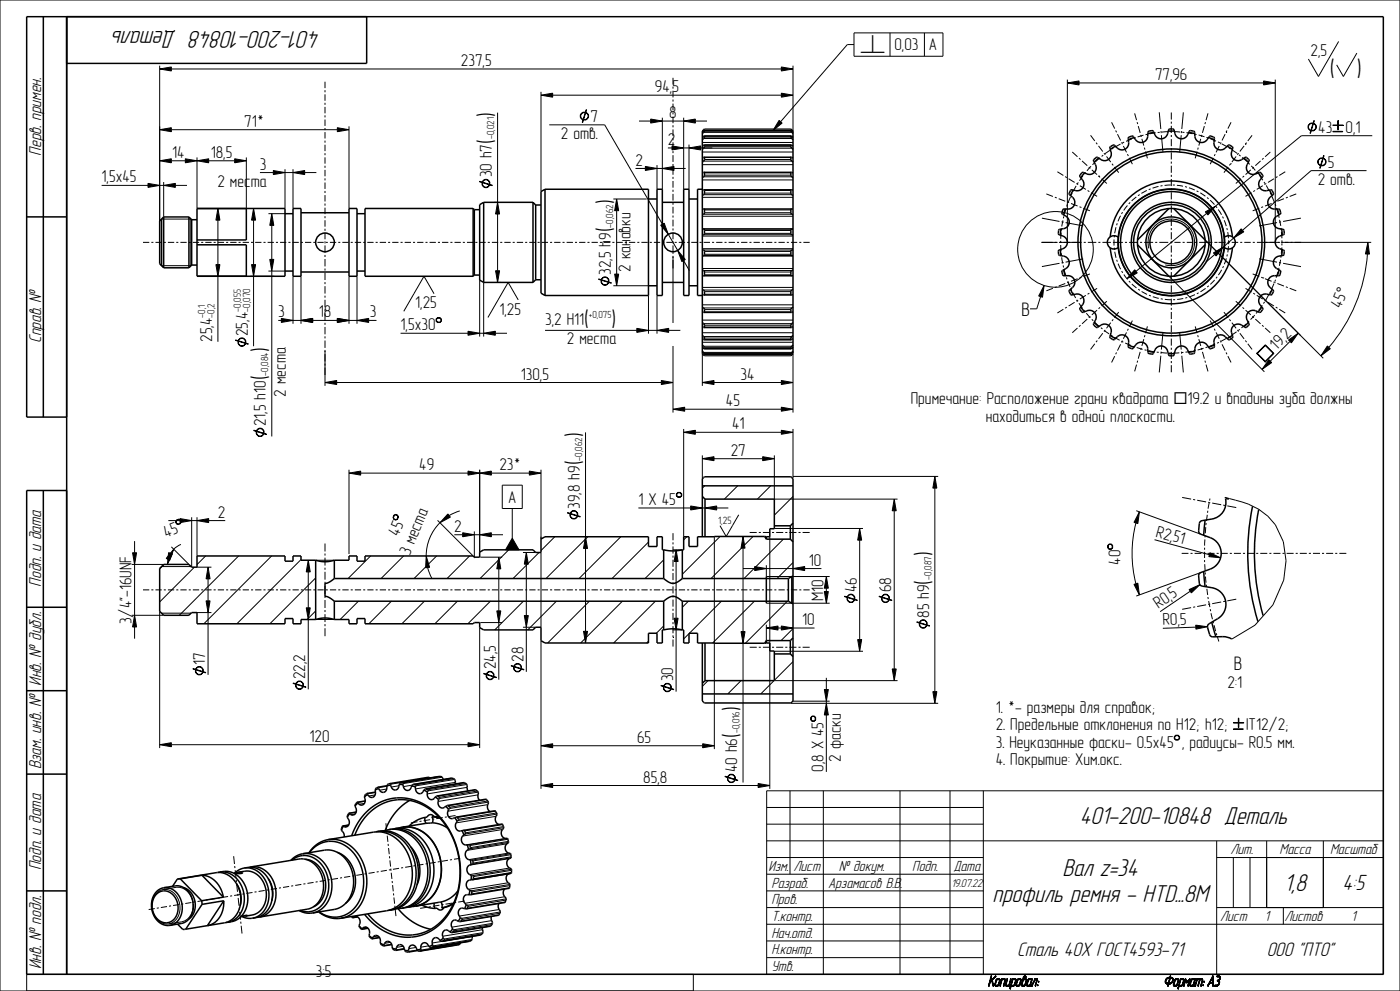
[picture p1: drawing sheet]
<svg xmlns="http://www.w3.org/2000/svg" width="420mm" height="297mm" viewBox="0 0 420 297" stroke-linecap="round" stroke-linejoin="round" font-family="sans-serif">
<defs><g id="words">
<g font-size="7.6">
<text x="96.1" y="9.4" transform="rotate(-180 96.1 9.4)">401-200-10848 Деталь</text>
<text x="323.9" y="247.1">401-200-10848 Деталь</text>
<text x="318.7" y="262.6">Вал z=34</text>
<text x="385.3" y="267.1">1,8</text>
<text x="297.7" y="270.3">профиль ремня - HTD...8М</text>
</g>
<g font-size="7.5">
<text x="399" y="23.1">(</text>
<text x="407" y="23.1">)</text>
</g>
<g font-size="7.2">
<text x="148.2" y="35.2" transform="rotate(-90 148.2 35.2)">)</text>
<text x="148.2" y="43.2" transform="rotate(-90 148.2 43.2)">(</text>
<text x="183.9" y="61.2" transform="rotate(-90 183.9 61.2)">)</text>
<text x="183.9" y="69.7" transform="rotate(-90 183.9 69.7)">(</text>
<text x="175.3" y="98">(</text>
<text x="183.4" y="98">)</text>
<text x="80.5" y="105.5" transform="rotate(-90 80.5 105.5)">)</text>
<text x="80.5" y="114" transform="rotate(-90 80.5 114)">(</text>
<text x="174.6" y="131" transform="rotate(-90 174.6 131)">)</text>
<text x="174.6" y="139.4" transform="rotate(-90 174.6 139.4)">(</text>
<text x="279.4" y="166.7" transform="rotate(-90 279.4 166.7)">)</text>
<text x="279.4" y="175.2" transform="rotate(-90 279.4 175.2)">(</text>
<text x="221.9" y="213.2" transform="rotate(-90 221.9 213.2)">)</text>
<text x="221.9" y="221.2" transform="rotate(-90 221.9 221.2)">(</text>
</g>
<text font-size="6.8" x="402.8" y="266.8">4:5</text>
<g font-size="6.1">
<text x="305.1" y="286.6">Сталь 40Х ГОСТ4593-71</text>
<text x="380" y="286.6">ООО &quot;ПТО&quot;</text>
</g>
<g font-size="5.9">
<text x="306.4" y="94.6">B</text>
<text x="370.1" y="200.8">B</text>
</g>
<g font-size="5.3">
<text x="12.3" y="46.6" transform="rotate(-90 12.3 46.6)">Перв. примен.</text>
<text x="12.3" y="102.8" transform="rotate(-90 12.3 102.8)">Справ. №</text>
<text x="12.3" y="175.8" transform="rotate(-90 12.3 175.8)">Подп. и дата</text>
<text x="12.3" y="205.5" transform="rotate(-90 12.3 205.5)">Инв. № дубл.</text>
<text x="12.3" y="230.6" transform="rotate(-90 12.3 230.6)">Взам. инв. №</text>
<text x="12.3" y="260.8" transform="rotate(-90 12.3 260.8)">Подп. и дата</text>
<text x="12.3" y="290.5" transform="rotate(-90 12.3 290.5)">Инв. № подл.</text>
</g>
<g font-size="5.1">
<text x="268.3" y="15.1">0,03</text>
<text x="278.6" y="15.1">A</text>
<text x="393.2" y="16.8">2,5</text>
<text x="138.3" y="19.8">237,5</text>
<text x="346.5" y="24">77,96</text>
<text x="196.5" y="27.7">94,5</text>
<text x="200.8" y="35.4">8</text>
<text x="73.3" y="38">71*</text>
<text x="168.3" y="41.8">2 отв.</text>
<text x="177.1" y="36.5">7</text>
<text x="395.5" y="39.8">43</text>
<text x="403.7" y="39.8">0,1</text>
<text x="51.6" y="47.3">14</text>
<text x="63.2" y="47.3">18,5</text>
<text x="200.4" y="43.5">2</text>
<text x="78" y="50.8">3</text>
<text x="147.5" y="53.2" transform="rotate(-90 147.5 53.2)">30 h7</text>
<text x="190.6" y="49.6">2</text>
<text x="398.4" y="50.3">5</text>
<text x="30.5" y="54.7">1,5х45</text>
<text x="65.2" y="56.1">2 места</text>
<text x="395.3" y="55.5">2 отв.</text>
<text x="183.2" y="82.4" transform="rotate(-90 183.2 82.4)">32,5 h9</text>
<text x="189.2" y="81.5" transform="rotate(-90 189.2 81.5)">2 канавки</text>
<text x="83.5" y="95.2">3</text>
<text x="95.6" y="95.2">18</text>
<text x="111" y="95.2">3</text>
<text x="124.6" y="92.4">1,25</text>
<text x="149.8" y="94.3">1,25</text>
<text x="402.3" y="92.6" transform="rotate(-67 402.3 92.6)">45°</text>
<text x="74.3" y="100.7" transform="rotate(-90 74.3 100.7)">25,4</text>
<text x="120.2" y="99">1,5х30</text>
<text x="163.5" y="97.3">3,2 H11</text>
<text x="386.2" y="101.9" transform="rotate(-45 386.2 101.9)">2</text>
<text x="63.6" y="102.4" transform="rotate(-90 63.6 102.4)">25,4</text>
<text x="170.1" y="103.2">2 места</text>
<text x="383" y="105.1" transform="rotate(-45 383 105.1)">19,</text>
<text x="156.2" y="113.8">130,5</text>
<text x="222.2" y="113.8">34</text>
<text x="85.7" y="118.9" transform="rotate(-90 85.7 118.9)">2 места</text>
<text x="217.8" y="121.8">45</text>
<text x="273.2" y="121.1">Примечание: Расположение грани квадрата □19.2 и впадины зуба должны</text>
<text x="79.8" y="127.8" transform="rotate(-90 79.8 127.8)">21,5 h10</text>
<text x="219.6" y="128.7">41</text>
<text x="295.8" y="126.3">находиться в одной плоскости.</text>
<text x="219.2" y="136.6">27</text>
<text x="125.8" y="140.9">49</text>
<text x="149.8" y="140.9">23*</text>
<text x="65.3" y="155.1">2</text>
<text x="152.4" y="150.6">A</text>
<text x="173.9" y="152.5" transform="rotate(-90 173.9 152.5)">39,8 h9</text>
<text x="191.5" y="151.4">1 X 45</text>
<text x="49.8" y="161.2" transform="rotate(-22 49.8 161.2)">45</text>
<text x="119.6" y="161" transform="rotate(-67 119.6 161)">45</text>
<text x="136.3" y="159.4">2</text>
<text x="346.6" y="160.9" transform="rotate(15 346.6 160.9)">R2,</text>
<text x="122.9" y="166.6" transform="rotate(-67 122.9 166.6)">3 места</text>
<text x="351.6" y="162.3" transform="rotate(15 351.6 162.3)">51</text>
<text x="242.7" y="169.5">10</text>
<text x="336.1" y="169.3" transform="rotate(-90 336.1 169.3)">40</text>
<text x="257" y="177.5" transform="rotate(-90 257 177.5)">46</text>
<text x="267.4" y="177.5" transform="rotate(-90 267.4 177.5)">68</text>
<text x="351.9" y="179.6" transform="rotate(-34 351.9 179.6)">5</text>
<text x="247" y="180" transform="rotate(-90 247 180)">М10</text>
<text x="278.7" y="185.2" transform="rotate(-90 278.7 185.2)">85 h9</text>
<text x="347.6" y="182.6" transform="rotate(-34 347.6 182.6)">R0,</text>
<text x="39.5" y="187.1" transform="rotate(-90 39.5 187.1)">3/4&quot;-16UNF</text>
<text x="240.6" y="187.3">10</text>
<text x="348.8" y="187.4" transform="rotate(-2 348.8 187.4)">R0,</text>
<text x="354.1" y="187.2" transform="rotate(-2 354.1 187.2)">5</text>
<text x="61.5" y="199.2" transform="rotate(-90 61.5 199.2)">17</text>
<text x="91.6" y="203.5" transform="rotate(-90 91.6 203.5)">22,2</text>
<text x="148.8" y="200.6" transform="rotate(-90 148.8 200.6)">24,5</text>
<text x="157" y="198.3" transform="rotate(-90 157 198.3)">28</text>
<text x="202" y="204.2" transform="rotate(-90 202 204.2)">30</text>
<text x="368.2" y="206.2">2:1</text>
<text x="298.7" y="213.6">1. *- размеры для справок;</text>
<text x="298.7" y="218.9">2. Предельные отклонения по H12; h12;</text>
<text x="373.8" y="218.9">IT12/2;</text>
<text x="92.9" y="222.3">120</text>
<text x="191.1" y="222.6">65</text>
<text x="298.7" y="224.1">3. Неуказанные фаски- 0.5х45 , радиусы- R0.5 мм.</text>
<text x="221.2" y="231.5" transform="rotate(-90 221.2 231.5)">40 h6</text>
<text x="247" y="231.3" transform="rotate(-90 247 231.3)">0,8 X 45</text>
<text x="252.3" y="228.3" transform="rotate(-90 252.3 228.3)">2 фаски</text>
<text x="298.7" y="229.4">4. Покрытие: Хим.окс.</text>
<text x="193" y="234.5">85,8</text>
<text x="94.7" y="292.7">3:5</text>
</g>
<text font-size="4.8" x="257.9" y="15.1">⏊</text>
<g font-size="4.5">
<text x="369.1" y="256.1">Лит.</text>
<text x="383.9" y="256.1">Масса</text>
<text x="399" y="256.1">Масштаб</text>
<text x="230.5" y="261.1">Изм.</text>
<text x="238" y="261.1">Лист</text>
<text x="251.7" y="261.1">№ докум.</text>
<text x="273.7" y="261.1">Подп.</text>
<text x="286" y="261.1">Дата</text>
<text x="231.4" y="266.1">Pазраб.</text>
<text x="248.4" y="266.1">Арзамасов В.В.</text>
<text x="231.4" y="271.1">Пров.</text>
<text x="231.4" y="281.1">Нач.отд.</text>
<text x="231.4" y="276.1">Т.контр.</text>
<text x="366" y="276.1">Лист</text>
<text x="379.4" y="276.1">1</text>
<text x="385.3" y="276.1">Листов</text>
<text x="405.4" y="276.1">1</text>
<text x="231.4" y="286.1">Н.контр.</text>
<text x="231.4" y="291.1">Утв.</text>
</g>
<text font-size="4.4" x="296.5" y="295.5">Копировал:</text>
<text font-size="3.5" x="285.4" y="265.7">19.07.22</text>
<text font-size="3.2" x="215.5" y="157">1,25</text>
<g font-size="3.1">
<text x="148.2" y="41.8" transform="rotate(-90 148.2 41.8)">-0,021</text>
<text x="183.9" y="68.3" transform="rotate(-90 183.9 68.3)">-0,062</text>
<text x="61.5" y="95.2" transform="rotate(-90 61.5 95.2)">-0,1</text>
<text x="64.3" y="95.2" transform="rotate(-90 64.3 95.2)">-0,2</text>
<text x="72.2" y="93.4" transform="rotate(-90 72.2 93.4)">-0,055</text>
<text x="75" y="93.4" transform="rotate(-90 75 93.4)">-0,070</text>
<text x="176.7" y="95.2">+0,075</text>
<text x="80.5" y="112.6" transform="rotate(-90 80.5 112.6)">-0,084</text>
<text x="174.6" y="138" transform="rotate(-90 174.6 138)">-0,062</text>
<text x="279.4" y="173.8" transform="rotate(-90 279.4 173.8)">-0,087</text>
<text x="221.9" y="219.8" transform="rotate(-90 221.9 219.8)">-0,016</text>
</g>
</g></defs>
<g fill="#000">
<path d="M47.9 20.7l3.5-.6v1.2zM162.3 28.5l3.5-.6v1.2zM174.7 33.8a1.23 1.23 0 0 1 1.5 .1 1.23 1.23 0 0 1 .2 1.5l-.7 .6a1.17 1.17 0 0 0 .7-1.1 1.17 1.17 0 0 0-.7-1.1h-.7a1.17 1.17 0 0 0-.8 1.1 1.17 1.17 0 0 0 .8 1.1 1.18 1.18 0 0 1-.9-1 1.18 1.18 0 0 1 .6-1.2zM175 35.8l.7 .2zM175.8 32.9l-1.1 3.8zM195.2 35.7l3.5 .6-3.5 .6zM205.1 36.3l3.5-.6v1.2zM233.7 36.1l.9 .8-2.7 2.2zM234.4 20.1l3.5 .6-3.5 .6zM234.4 27.9l3.5 .6-3.5 .6zM320.2 24.9l3.5-.6v1.2zM379.1 24.3l3.5 .6-3.5 .6z"/>
<path d="M393 37a1.23 1.23 0 0 1 1.5 .2 1.23 1.23 0 0 1 .2 1.4l-.7 .6a1.17 1.17 0 0 0 .8-1.1 1.17 1.17 0 0 0-.8-1.1h-.7a1.17 1.17 0 0 0-.8 1.1 1.17 1.17 0 0 0 .8 1.1 1.18 1.18 0 0 1-.9-1 1.18 1.18 0 0 1 .6-1.2zM393.3 39.1l.7 .1zM394.2 36.2l-1.2 3.7zM47.9 48.2l3.5-.6v1.2zM44.4 55l3.5 .6-3.5 .6zM49.1 55.6l3.5-.6v1.2zM55.6 47.6l3.5 .6-3.5 .6zM59.1 48.2l3.5-.6v1.2zM70.4 47.6l3.5 .6-3.5 .6zM82 51.1l3.5 .6-3.5 .6zM87.9 51.7l3.5-.6v1.2zM143.9 54.3l3.8 1.4z"/>
<path d="M145.2 53.9a1.16 1.16 0 0 1 1.7 .7 1.17 1.17 0 0 0-1.1-.7 1.17 1.17 0 0 0-1 .7v.8a1.17 1.17 0 0 0 1 .7 1.17 1.17 0 0 0 1.1-.7 1.2 1.2 0 0 1-1.1 .9 1.2 1.2 0 0 1-1.2-.9v-.8zM146.8 54.6l.1 .8zM185 59.6l.6 3.5h-1.2zM193.6 49.9l3.5 .6-3.5 .6zM198.7 50.5l3.5-.6v1.2zM201.6 43.7l3.5 .6-3.5 .6zM206.7 44.3l3.5-.6v1.2zM395.9 47.5a1.23 1.23 0 0 1 1.5 .1 1.23 1.23 0 0 1 .3 1.5l-.8 .6a1.17 1.17 0 0 0 .8-1.1 1.17 1.17 0 0 0-.8-1.1h-.7a1.17 1.17 0 0 0-.7 1.1 1.17 1.17 0 0 0 .7 1.1 1.18 1.18 0 0 1-.9-1 1.18 1.18 0 0 1 .6-1.2zM396.2 49.5l.7 .2zM397.1 46.6l-1.2 3.8zM76.1 62.5l.6 3.5h-1.2zM81.5 64l.6 3.5h-1.2z"/>
<path d="M149.3 60.6l.6 3.5h-1.2zM198.2 67.5l1.1-.6 1.2 3.3zM203.3 75.1l2.3 2.7-1 .6zM361.6 63.5l3.1-1.8-2.3 2.7zM364 75.8l3.1-1.8-2.3 2.7zM372.3 68.6l.8 .9-3 1.8zM75.5 79.3h1.2l-.6 3.5zM80.9 77.7h1.2l-.6 3.5zM84.4 95.4l3.5 .6-3.5 .6zM90.3 96l3.5-.6v1.2zM101.2 95.4l3.5 .6-3.5 .6zM107.1 96l3.5-.6v1.2z"/>
<path d="M131.3 95.2h.7l.4 .4v.6l-.4 .5h-.7l-.5-.5 .5 .3h.7l.3-.3v-.6l-.3-.2h-.7l-.5 .2zM130.8 95.6l.2 .6zM140.4 99.3l3.5 .6-3.5 .6zM145.1 99.9l3.5-.6v1.2zM148.7 81.1h1.2l-.6 3.5zM179.6 83.6l3.8 1.3zM180.9 83.1a1.16 1.16 0 0 1 1.8 .8 1.17 1.17 0 0 0-1.1-.8 1.17 1.17 0 0 0-1.1 .8v.7a1.17 1.17 0 0 0 1.1 .8 1.17 1.17 0 0 0 1.1-.8 1.2 1.2 0 0 1-1.2 .9 1.2 1.2 0 0 1-1.2-.9v-.7zM182.5 83.9l.2 .7zM184.4 82.1h1.2l-.6 3.5zM191 98.4l3.5 .6-3.5 .6zM197.1 99l3.5-.6v1.2zM313.2 85.6l-.4 3.5-1.2-.4z"/>
<path d="M340.4 80.9l.8 .9-3.1 1.7zM386.6 101.9l2.9-2-2.1 2.9zM70.7 101.9l3.8 1.3zM71.5 101.9a1.18 1.18 0 0 1 1.2-.6 1.18 1.18 0 0 1 1 .9 1.17 1.17 0 0 0-1.1-.8 1.17 1.17 0 0 0-1.1 .8v.7a1.17 1.17 0 0 0 1.1 .7 1.17 1.17 0 0 0 1.1-.7 1.2 1.2 0 0 1-1.1 .9 1.2 1.2 0 0 1-1.2-.9zM73.6 102.2l.1 .7zM97.5 114.6l3.5-.6v1.2zM198.4 114l3.5 .6-3.5 .6zM210.7 114.6l3.5-.6v1.2zM234.4 114l3.5 .6-3.5 .6zM380.7 107.8l.8 .9-2.9 2zM377 105.9l2.6-2.6 2.6 2.6-2.6 2.6 2.4-2.6-2.4-2.4zM377.1 105.8l2.5 2.7z"/>
<path d="M76.1 128.9l3.8 1.3zM77 128.9a1.18 1.18 0 0 1 1.2-.6 1.18 1.18 0 0 1 1 .9 1.17 1.17 0 0 0-1.1-.7 1.17 1.17 0 0 0-1.1 .7v.7a1.17 1.17 0 0 0 1.1 .8 1.17 1.17 0 0 0 1.1-.8 1.2 1.2 0 0 1-1.2 1 1.2 1.2 0 0 1-1.1-1zM79.1 129.2l.1 .7zM201.9 122.6l3.5-.6v1.2zM205.1 129.6l3.5-.6v1.2zM210.7 137.5l3.5-.6v1.2zM228.8 136.9l3.5 .6-3.5 .6zM234.4 122l3.5 .6-3.5 .6zM234.4 129l3.5 .6-3.5 .6zM52.9 155.9l.7-.3 .6 .2 .2 .6-.3 .5-.6 .3-.6-.2 .5 .1 .7-.3 .2-.4-.3-.5-.3-.2-.7 .3-.3 .4zM52.7 156.4l.3 .5zM54 155.4l3.5 .6-3.5 .6z"/>
<path d="M59.1 156l3.5-.6v1.2zM104.7 141.8l3.5-.6v1.2zM118.2 154.4l.6-.2 .5 .2 .2 .6-.3 .6-.5 .3 .4-.3 .3-.7-.2-.4-.5-.2-.4 .2-.3 .6 .1 .5-.2-.5zM118.2 155.5l.5 .4zM134.4 154l.7 1-3.1 1.7zM140.4 141.2l3.5 .6-3.5 .6zM170.3 153.6l3.8 1.3zM171.1 153.6a1.18 1.18 0 0 1 1.2-.6 1.18 1.18 0 0 1 1 .9 1.17 1.17 0 0 0-1.1-.7 1.17 1.17 0 0 0-1.1 .7v.7a1.17 1.17 0 0 0 1.1 .8 1.17 1.17 0 0 0 1.1-.8 1.2 1.2 0 0 1-1.1 1 1.2 1.2 0 0 1-1.2-1zM173.2 153.9l.1 .7zM202.9 148l.5-.4h.7l.4 .4v.6l-.4 .4h-.7l-.5-.4 .5 .3h.7l.3-.3v-.6l-.3-.3h-.7zM202.9 148l.2 .6zM207.2 151.6l3.5 .6-3.5 .6z"/>
<path d="M211.5 152.2l3.5-.6v1.2zM257.9 158.4l.6 3.5h-1.2zM268.3 149.6l.6 3.5h-1.2zM280.5 142.8l.6 3.5h-1.2zM341.8 153.4l-.4 3.5-1.2-.3zM50.6 165.6l1.1 .4-1.5 3.2zM52.1 164.6l-1.2 3.3-1-.6zM62.4 170l.6 3.5h-1.2zM92.5 167.9l.6 3.5h-1.2zM127.9 166.6l1 3.4-1.2 .2zM138.8 159.7l3.5 .6-3.5 .6zM143.9 160.3l3.5-.6v1.2z"/>
<path d="M149.6 167l.6 3.5h-1.2zM153.7 161.3l2 3.5h-4zM157.9 165.6l.6 3.5h-1.2zM175.7 160.9l.6 3.5h-1.2zM202.8 164.8l.6 3.5h-1.2zM222.9 160.8l.6 3.5h-1.2zM226.4 169.8l3.5 .6-3.5 .6zM237.9 170.4l3.5-.6v1.2zM247.9 172.8l.6 3.5h-1.2zM253.4 178.7l3.8 1.3zM254.3 178.7a1.18 1.18 0 0 1 1.1-.6 1.18 1.18 0 0 1 1 .9 1.17 1.17 0 0 0-1.1-.8 1.17 1.17 0 0 0-1 .8v.7a1.17 1.17 0 0 0 1 .7 1.17 1.17 0 0 0 1.1-.7 1.2 1.2 0 0 1-1.1 .9 1.2 1.2 0 0 1-1.2-.9zM256.3 179l.1 .7z"/>
<path d="M263.7 178.7l3.8 1.3zM264.6 178.7a1.18 1.18 0 0 1 1.2-.6 1.18 1.18 0 0 1 1 .9 1.17 1.17 0 0 0-1.1-.8 1.17 1.17 0 0 0-1.1 .8v.7a1.17 1.17 0 0 0 1.1 .7 1.17 1.17 0 0 0 1.1-.7 1.2 1.2 0 0 1-1.2 .9 1.2 1.2 0 0 1-1.1-.9zM266.7 179l.1 .7zM332.3 163.5l.5-.5h.6l.4 .5v.7l-.4 .4 .2-.4v-.7l-.2-.3h-.6l-.3 .3v.7l.3 .4-.5-.4zM332.8 164.5l.6 .1zM340.2 175.1l1.2-.3 .4 3.5zM356.7 176.7l3.3-1.5-2.6 2.5zM363 165.7l3.2 1.5-3.5-.4zM61.8 180.1h1.2l-.6 3.5zM91.9 182.2h1.2l-.6 3.5zM149 183.1h1.2l-.6 3.5zM153.4 199.5l3.8 1.3z"/>
<path d="M157.3 184.5h1.2l-.6 3.5zM175.1 189.2h1.2l-.6 3.5zM202.2 185.3h1.2l-.6 3.5zM222.3 189.3h1.2l-.6 3.5zM229.9 188.2l3.5-.6v1.2zM234.4 187.6l3.5 .6-3.5 .6zM247.3 177.3h1.2l-.6 3.5zM257.3 191.7h1.2l-.6 3.5zM275.1 186.4l3.8 1.3zM275.9 186.4a1.18 1.18 0 0 1 1.2-.7 1.18 1.18 0 0 1 1 .9 1.17 1.17 0 0 0-1.1-.7 1.17 1.17 0 0 0-1.1 .7v.8a1.17 1.17 0 0 0 1.1 .7 1.17 1.17 0 0 0 1.1-.7 1.2 1.2 0 0 1-1.1 .9 1.2 1.2 0 0 1-1.2-.9zM278 186.6l.1 .8zM358.7 187.4l3.5 .4-3.4 .8z"/>
<path d="M57.9 200.4l3.8 1.3zM58.8 200.4a1.18 1.18 0 0 1 1.2-.7 1.18 1.18 0 0 1 1 .9 1.17 1.17 0 0 0-1.1-.7 1.17 1.17 0 0 0-1.1 .7v.8a1.17 1.17 0 0 0 1.1 .7 1.17 1.17 0 0 0 1.1-.7 1.2 1.2 0 0 1-1.2 .9 1.2 1.2 0 0 1-1.2-.9zM60.8 200.6l.2 .8zM88 204.7l3.7 1.3zM88.8 204.7a1.18 1.18 0 0 1 1.2-.6 1.18 1.18 0 0 1 1 .9 1.17 1.17 0 0 0-1.1-.8 1.17 1.17 0 0 0-1.1 .8v.7a1.17 1.17 0 0 0 1.1 .8 1.17 1.17 0 0 0 1.1-.8 1.2 1.2 0 0 1-1.2 .9 1.2 1.2 0 0 1-1.1-.9zM90.9 205l.1 .7zM145.1 201.8l3.8 1.3zM146 201.8a1.18 1.18 0 0 1 1.2-.6 1.18 1.18 0 0 1 1 .9 1.17 1.17 0 0 0-1.1-.8 1.17 1.17 0 0 0-1.1 .8v.7a1.17 1.17 0 0 0 1.1 .8 1.17 1.17 0 0 0 1.1-.8 1.2 1.2 0 0 1-1.2 .9 1.2 1.2 0 0 1-1.1-.9zM148 202.1l.2 .7zM154.2 199.5a1.18 1.18 0 0 1 1.2-.6 1.18 1.18 0 0 1 1 .8 1.17 1.17 0 0 0-1.1-.7 1.17 1.17 0 0 0-1.1 .7v.8a1.17 1.17 0 0 0 1.1 .7 1.17 1.17 0 0 0 1.1-.7 1.2 1.2 0 0 1-1.1 .9 1.2 1.2 0 0 1-1.2-.9zM156.3 199.7l.1 .8zM198.3 205.4l3.8 1.3z"/>
<path d="M199.2 205.4a1.18 1.18 0 0 1 1.2-.6 1.18 1.18 0 0 1 1 .9 1.17 1.17 0 0 0-1.1-.8 1.17 1.17 0 0 0-1.1 .8v.7a1.17 1.17 0 0 0 1.1 .8 1.17 1.17 0 0 0 1.1-.8 1.2 1.2 0 0 1-1.2 .9 1.2 1.2 0 0 1-1.2-.9zM201.2 205.7l.2 .7zM243.2 215l.5-.4h.6l.4 .4v.8l-.4 .4 .2-.4v-.8l-.2-.3h-.6l-.3 .3v.8l.3 .4-.5-.4zM243.7 216l.6 .2zM247.9 210.8l.6 3.5h-1.2zM247.3 206.6h1.2l-.6 3.5zM267.7 200.5h1.2l-.6 3.5zM279.9 207.3h1.2l-.6 3.5zM47.9 223.2l3.5-.6v1.2zM140.4 222.6l3.5 .6-3.5 .6zM162.3 235.4l3.5-.6v1.2zM162.3 223.5l3.5-.6v1.2z"/>
<path d="M210.8 222.9l3.5 .6-3.5 .6zM217.5 232.6l3.8 1.3zM218.4 232.6a1.18 1.18 0 0 1 1.2-.6 1.18 1.18 0 0 1 1 .9 1.17 1.17 0 0 0-1.1-.7 1.17 1.17 0 0 0-1.1 .7v.8a1.17 1.17 0 0 0 1.1 .7 1.17 1.17 0 0 0 1.1-.7 1.2 1.2 0 0 1-1.2 .9 1.2 1.2 0 0 1-1.2-.9zM220.4 232.9l.2 .8zM227.4 234.8l3.5 .6-3.5 .6zM349.5 294.1l.3-.1zM349.5 294.2l.3-.1zM349.5 294.4h.3zM349.6 294l.2-.2zM349.6 294.5h.3zM349.6 293.8l.3-.1zM349.6 294.6h.4z"/>
<path d="M349.7 293.6l.3-.1zM349.7 294.6h.4zM349.8 293.5l.2-.1zM349.5 294.1h.3zM349.5 294.2l.3 .1zM349.6 294h.2zM349.6 293.8h.2l-.2 .2zM349.9 293.3h.4zM349.7 293.6l.2 .1-.3 .1zM349.9 294.8h1.3zM349.8 293.5h.2l-.3 .1zM350 293.2h.5z"/>
<path d="M349.8 293.5l.3-.2zM349.9 293.3h.2l-.3 .2zM349.8 294.7h.5zM350.2 293.1h1.6zM350.1 294.9l.9-.1zM349.8 294.7h.7zM350.6 294.9l-.1 .5h-.2zM350.3 295.5l.2-.1zM350.3 295.5h.2zM350.4 293h1.3zM349.9 293.3l.5-.1zM350.2 294.9l.8-.1z"/>
<path d="M351.1 293.2l-.4 1.5h-.2zM349.8 294.7h.9zM350.5 292.9h1zM350.3 295.4h.2zM350.5 293.2l1.3-.1zM350.4 294.9l.6-.1zM350.4 294.9h.2l-.3 .5zM349.8 294.7h1.1zM350.6 293.2l1.2-.1zM350.6 294.9l.4-.1zM350.8 294.9l.2-.1zM351.2 292.6l-.3 .3z"/>
<path d="M350.5 292.9h.6zM350.5 292.9h.4zM350.9 294.7l.6-.1zM351 292.6h.2zM351 292.5h.2zM350.8 293.2l1-.1zM350.8 293.2h.3l-.6 1.5zM350.5 292.9h.8zM350.1 294.9l1-.1zM349.9 294.8h1.2zM351.2 294.6l.5-.1zM351 292.6h.2l-.3 .3z"/>
<path d="M351.1 293.2l.7-.1zM349.8 294.7h1.6zM349.9 294.8l1.5-.1zM351.3 293.2l.5-.1zM351.4 293.2h.5zM351.5 294.4l.3-.1-.4 .2zM351.4 294.5l.4-.2zM350.4 293l1.1-.1zM351 294.6h.5zM351.6 294.3l.3-.1zM351.5 293.2h.4zM351.6 293.3h.4z"/>
<path d="M350.2 293.1l1.5-.1zM351.7 294.1l.2-.1zM351.3 294.5h.4zM351.7 293.3l.3 .1zM351.7 294l.3-.2zM351.8 293.4l.2 .1zM351.8 293.8l.2-.1zM350 293.2l1.8-.1zM351.8 293.6l.2-.1zM351.8 293.7l.2-.1zM351.6 294.3h.2zM351.7 294.1l.2 .1z"/>
<path d="M351.7 294h.2zM351.8 293.8h.2l-.3 .2zM352.6 293.8l-.4 1.3h-.2zM352 295.2h.3zM352 295.3h.4zM351.8 293.6h.2zM351.8 293.7h.2zM352 295.4l1.2-.1zM352.1 295.5l1-.1zM352.2 295.5h.8zM352 295.2l.2-.1zM352 295.1h.2z"/>
<path d="M352 295.3h.3zM352.3 293.8l.3-.1zM352.3 295.5h.6zM352.3 293.7h.4zM352.4 293.6h.3zM352 295.4l.8-.1zM352.5 293.5l1-.1zM352.5 293.5h1.1zM352.3 293.8h.3l-.6 1.3zM352.3 293.7h.3zM352.4 293.6l.3 .1zM352.7 293.4h.8z"/>
<path d="M352.8 295.5h.1zM352.5 293.6l1.1-.1zM352.4 293.6h.4zM352.8 295.3l.4-.1zM352.7 293.4h.6zM352.7 293.4h.2zM352.2 295.5h.7zM353 295.2h.3zM352.1 295.5h.9zM353.1 295.2l.2-.1zM353.6 293.8l-.3 1.3h-.2zM352 295.4h1.1z"/>
<path d="M352.8 293.6l.8-.1zM353.2 293.6h.4zM352.9 295.3l.3-.1zM352.7 293.4h.7zM353.1 295.1h.2zM353.7 295.5l-.2 .8h-.1zM353.4 296.3h.1zM353.3 293.6h.3zM353.4 293.7l.2-.1zM353.4 293.7h.2zM353.4 293.8l.2-.1zM352.6 293.4h.9z"/>
<path d="M353.4 293.8h.2l-.5 1.3zM353.8 295.3h.6l-.7 .2zM353.8 295.3l-.4 1zM354 293.5h1.2zM354.1 293.4h1zM354.1 293.4h.8zM354.2 293.6l-.8 2.7zM354 293.5l.2 .1-.8 2.7zM353.7 295.5h.9zM354.4 295.5h.2zM353.7 295.5l.8-.2zM354.5 295.3l.4-.1z"/>
<path d="M353.7 295.5l1.1-.2zM354.6 295.2h.3zM354.7 295.2l.2-.1zM355.3 293.8l-.4 1.3h-.2zM353.7 295.5l1-.1zM354.2 293.6l1-.1zM354.9 293.6h.4zM354.7 295.2h.2zM354.1 293.4h.9zM354.7 295.1h.2zM355 293.6h.3zM355 293.7l.3-.1z"/>
<path d="M355 293.7h.3zM355 293.8l.3-.1zM355.7 293.8l-.4 1.6h-.2zM355.1 295.4h.2zM355.1 295.5h.2zM355 293.8h.3l-.6 1.3zM355.1 295.4l.2 .1zM355.6 293.4h.1zM355.5 293.5l.2-.1v.4zM355.7 293.4l.4 .8-.4-.4zM355.5 293.5l.2 .3-.6 1.6zM356.1 294.2l.6-.4-.8 .7z"/>
<path d="M355.9 294.5l.8-.7zM355.7 293.8l.4 .4-.2 .3zM355.9 294.5h.2zM357.1 293.5l-.8 1.9 .4-1.6zM357.1 293.5l-.5 1.9h-.3zM356.3 295.5l.3-.1zM356.4 295.5h.1zM356.3 295.5h.2zM356.3 295.4h.3zM356.9 293.4h.1zM357.5 293.8l-.4 1.3h-.2zM356.9 295.2h.3z"/>
<path d="M356.9 295.3h.4zM356.1 294.2l1-.8zM356.9 293.4h.1l-.9 .8zM356.1 294.2l1-.7zM357 295.5l.9-.1zM357.1 295.5l.8-.1zM356.9 295.2l.2-.1zM356.9 295.1h.2zM356.9 295.3h.3zM357.2 293.8l.3-.1zM357.2 295.5h.7zM357.2 293.7h.4z"/>
<path d="M357.3 293.6h.3zM356.9 295.4l.8-.1zM357.4 293.6l1.2-.1zM357.2 293.8h.3l-.6 1.3zM357.2 293.7h.3zM357.5 293.4h1.1zM357.3 293.6l.3 .1zM357.6 293.4h1zM357.7 295.5h.2zM357.3 293.6h.4zM357.4 293.6h.3zM357.7 295.3h.6z"/>
<path d="M356.9 295.4l1.4-.1zM357.6 293.4h.9zM357.6 293.4h.2zM357.8 295.3l.4-.1zM357.8 295.3h.4zM357.1 295.5h.8zM358 295.2h.2zM358.3 293.6l.3-.1-.6 1.6zM358.6 293.5l-.4 1.6h-.2zM356.9 295.4h1.4zM358 295.4h.3zM357 295.5l1-.1z"/>
<path d="M356.9 295.4h1.1zM358.1 295.4h.2zM358.1 295.5l.2-.1zM358.1 295.5h.2zM358 295.2l.2-.1zM358 295.1h.2zM357.9 295.2h.3zM357.7 295.3h.5zM357.7 293.6l.9-.1zM359.2 293.6l-.5 1.8h-.2zM358.5 295.4h.2zM358.5 295.5h.2z"/>
<path d="M357.4 293.5l1.2-.1zM358.5 295.4l.2 .1zM359 293.5h1.8zM359 293.4h1.7zM359 293.4h1.5zM359 293.5l.2 .1-.7 1.8zM360 293.6l-.4 1.8h-.2zM359.4 295.5l.2-.1zM359.4 295.5h.2zM359.4 295.5h.1zM359.4 295.4h.2zM359.2 293.6l1.6-.1z"/>
<path d="M359.8 293.6l1-.1zM359.8 293.6h.2l-.6 1.8zM360.2 295.5l.2-.1zM360.8 293.8l-.4 1.6h-.2zM360.2 295.5h.2zM360.2 295.4h.2zM360 293.6l.8-.1zM360.5 293.6h.3zM359 293.4h1.6zM360.6 293.7h.3zM360.6 293.8l.3-.1zM360.6 293.8h.2l-.6 1.6z"/>
<path d="M360.8 295.3h.3zM360.9 295.2h.2zM360.9 295.3l.2-.1zM360.9 295.4l.1-.1zM360.9 295.4h.1zM360.8 295.3h.2zM360.9 295.3h.2zM361.1 294.2l.2-.1zM361.1 294.2h.2zM361.1 294.3l.2-.1zM361.2 294.1h.1zM361.1 294.3h.2z"/>
<path d="M362.9 294.7l-.6 .7zM362.3 295.5l.2-.1zM362.3 295.4h.2zM363 294.4h.8l-.9 .3zM363 294.4l-.7 1zM363.7 292.6h.3zM363.7 293l-1.4 2.4zM364 292.6l-.2 1.8-.1-1.4zM363.8 292.6l.2-.1zM362.9 294.7l.9-.3v.3zM363.8 295.4h.2zM363.8 295.5h.2z"/>
<path d="M363.8 292.6h.2zM364 292.6l-1.7 2.8zM363.7 292.6h.3l-1.7 2.8zM363.8 295.4l.2 .1zM363.8 294.7l.2 .7h-.2zM364.4 295.4l1.1-.1zM364.3 295.4l1.2-.1zM364.3 295.4h1.1zM364.3 295.5l1.1-.1zM364.4 295.3h.7zM364.4 295.5h.8zM365 295.5h.2z"/>
<path d="M364.4 295.3h.6zM365.1 292.6h.9zM365.1 292.7h.9zM365.1 292.6h.7zM365.1 295.3l.5-.1zM365.1 293.9l.7 .1zM365.2 293.8l.6-.1zM365.2 293.9l.6-.2zM365.2 293.9h.6zM365.1 292.6l.5-.1zM365.2 294h.6zM364.3 295.5h.9z"/>
<path d="M365.2 293.8h.2zM365.3 295.2l.4-.1zM365.4 293.8l.4-.1zM365.4 294h.4zM365.4 295.1l.3-.1zM364.4 295.3h1.1zM365.5 293.7h.4zM365.5 295l.3-.1zM365.5 294.1l.3-.1zM365.6 294.1h.3zM365.9 294.4l-.1 .5h-.2zM365.2 295.3l.4-.1z"/>
<path d="M365.1 292.6l.7-.1zM365.6 294.1l.3 .1zM365.6 292.7h.4zM365.7 294.2l.2 .1zM365.7 294.4h.2zM365.2 293.9h.5zM365.7 294.3h.2zM365.7 294.4l.2-.1zM365.4 295.2l.3-.1zM365.7 293.6h.3zM365.7 292.7h.3zM365.7 292.8h.4z"/>
<path d="M365.5 295h.2zM365.8 293.5h.2zM365.8 292.8h.3zM365.6 294.9h.2zM365.8 293.4h.3zM365.8 293.4l.3-.2zM365.5 293.8l.3-.1zM365.8 292.9l.3-.1zM365.9 292.9h.2zM365.9 293h.2zM365.9 293.1l.2-.1zM365.9 293.2l.2-.1z"/>
<path d="M365.7 294.4h.2l-.3 .5zM365.6 293.7h.3zM365.8 293.5l.2 .1zM365.8 293.5l.2-.1zM365.8 293.4h.2zM365.9 293.2h.2l-.3 .2zM365.9 293l.2-.1zM365.9 293.1h.2z"/>
</g>
<g fill="none" stroke="#000" stroke-width=".3">
<path d="M0 0h420v297h-420zM47.9 19.7v46.5M237.9 19.7v19.6M256.2 13.4h-2l-20 23.1M256.2 9.9h26.7v7h-26.7zM267 9.9v7M277.3 9.9v7M47.9 20.7l3.5-.6v1.2zM51.4 20.7h183M149.3 33.8v26.8M162.3 28.5l3.5-.6v1.2zM162.3 27.5v29.9"/>
<path d="M164.8 37.4h16.6l17.3 29.8M165.8 28.5h68.6M174.7 33.8a1.23 1.23 0 0 1 1.5 .1 1.23 1.23 0 0 1 .2 1.5l-.7 .6a1.17 1.17 0 0 0 .7-1.1 1.17 1.17 0 0 0-.7-1.1h-.7a1.17 1.17 0 0 0-.8 1.1 1.17 1.17 0 0 0 .8 1.1 1.18 1.18 0 0 1-.9-1 1.18 1.18 0 0 1 .6-1.2zM175 35.8l.7 .2zM175.8 32.9l-1.1 3.8zM191.7 36.3h3.5M195.2 35.7l3.5 .6-3.5 .6zM198.7 36.3h6.4M198.7 35.3v21.4M205.1 36.3l3.5-.6v1.2zM205.1 35.3v21.4M208.6 36.3h3.5"/>
<path d="M211 39.7h26.6M211 38.9h26.6M211.3 39.3h26M211.3 39.1h26M211.3 38.6h26M233.7 36.1l.9 .8-2.7 2.2zM234.4 20.1l3.5 .6-3.5 .6zM234.4 27.9l3.5 .6-3.5 .6zM320.2 24.9l3.5-.6v1.2zM320.2 23.9v48.9M323.7 24.9h55.4M333.5 36.7l.9 1.8"/>
<path d="M334.7 39.1l.3 .6M340.4 34l.6 2M341.1 36.6l.2 .6M341.3 37.2h.1M341.5 37.8l.6 2M347.8 33.7l.4 5M348.3 39.3l.1 .6M354.5 39.3l-.1 .6M355 33.7l-.5 5M361.3 37.8l-.6 2M361.6 36.6l-.1 .6M362.4 34l-.6 2"/>
<path d="M367.8 39.7h.1M368.1 39.1l-.3 .6M369.3 36.7l-.9 1.8M379.1 24.3l3.5 .6-3.5 .6zM382.6 23.9v48.9M393 37a1.23 1.23 0 0 1 1.5 .2 1.23 1.23 0 0 1 .2 1.4l-.7 .6a1.17 1.17 0 0 0 .8-1.1 1.17 1.17 0 0 0-.8-1.1h-.7a1.17 1.17 0 0 0-.8 1.1 1.17 1.17 0 0 0 .8 1.1 1.18 1.18 0 0 1-.9-1 1.18 1.18 0 0 1 .6-1.2zM393.3 39.1l.7 .1zM394.2 36.2l-1.2 3.7zM399.9 37.5l3 .1zM399.9 39.4l2.9 .1zM399.9 37.5h3M399.9 39.4h2.9"/>
<path d="M401.3 36.2l.2 2.7zM401.4 36.2v2.7M30.5 55.6h13.9M44.4 55l3.5 .6-3.5 .6zM47.9 48.2l3.5-.6v1.2zM47.9 55.6h1.2M49.1 55.6l3.5-.6v1.2zM49.1 54.6v10.4M51.4 48.2h4.2M52.6 55.6h3.5M55.6 47.6l3.5 .6-3.5 .6zM59.1 48.2l3.5-.6v1.2z"/>
<path d="M59.1 47.2v15.3M62.6 48.2h7.8M70.4 47.6l3.5 .6-3.5 .6zM73.9 47.2v15.3M78 51.7h4M82 51.1l3.5 .6-3.5 .6zM85.5 50.7v11.8M85.5 51.7h2.4M87.9 51.7l3.5-.6v1.2zM87.9 50.7v11.8M91.4 51.7h3.5M143.9 54.3l3.8 1.4z"/>
<path d="M145.2 53.9a1.16 1.16 0 0 1 1.7 .7 1.17 1.17 0 0 0-1.1-.7 1.17 1.17 0 0 0-1 .7v.8a1.17 1.17 0 0 0 1 .7 1.17 1.17 0 0 0 1.1-.7 1.2 1.2 0 0 1-1.1 .9 1.2 1.2 0 0 1-1.2-.9v-.8zM146.8 54.6l.1 .8zM184 59.6h10M185 59.6l.6 3.5h-1.2zM190.6 50.5h3M193.6 49.9l3.5 .6-3.5 .6zM197.1 50.5h1.6M197.1 49.5v7.2M198.7 50.5l3.5-.6v1.2zM200.4 44.3h1.2M201.6 43.7l3.5 .6-3.5 .6zM202.2 50.5h3.5"/>
<path d="M205.1 44.3h1.6M206.7 44.3l3.5-.6v1.2zM206.7 43.3v13.4M210.2 44.3h3.5M210.7 59.1h27.2M210.7 53.9h27.2M210.7 49.3h27.2M210.7 45.6h27.2M210.7 42.7h27.2M210.7 40.9h.4M211 58.4h26.6M211 53h26.6"/>
<path d="M211 48.3h26.6M211 44.4h26.6M211 41.5h26.6M211.3 57.9h26M211.3 57.1h26M211.3 52.5h26M211.3 51.8h26M211.3 47.8h26M211.3 47.2h26M211.3 44h26M211.3 43.5h26M211.3 41.1h26"/>
<path d="M211.3 40.8h26M237.5 40.9h.4M313.9 58.1l2 .8M316.5 59.1l.5 .2M317.2 51.5l1.8 1.1M317.6 59.6l2 .7M319.5 52.9l.6 .3M320.6 53.6l1.8 1.1M321.7 45.6l1.5 1.4M322.9 55l.5 .3M323.7 47.4l.5 .4M324 55.7l1.8 1.1"/>
<path d="M324.2 47.8h.1M324.6 48.2l1.6 1.5M326.3 57.1h.1M326.3 57.1l.5 .3M326.6 50.1l.5 .4M327.2 40.6l1.2 1.6M327.3 57.7l1.8 1.2M327.5 50.9l1.6 1.4M328.8 42.7l.4 .5M329.6 43.7l1.2 1.7M329.6 52.7h.1M329.6 52.7l.4 .5"/>
<path d="M330.5 53.6l1.5 1.4M331.2 45.9l.4 .5M331.9 46.9l1.3 1.7M333.6 49.1l.4 .5M334.3 50.1l1.3 1.6M335.2 40.2l1 1.9M336.5 42.7l.2 .5M337 43.8l1 1.8M338.2 46.2l.3 .6M338.8 47.3l.9 1.9M342.2 40.4l.2 .6M342.6 41.6l.5 2"/>
<path d="M343.3 44.2l.2 .6M343.6 45.4l.6 2.1M348.4 40.5l.5 5M354.4 40.5l-.5 5M359.1 45.4l-.5 2.1M359.5 44.2l-.2 .6M360.2 41.6l-.6 2M360.6 40.4l-.2 .6M364 47.3l-.9 1.9M364.6 46.2l-.3 .6M365.8 43.8l-1 1.8M366.3 42.7l-.3 .5"/>
<path d="M367.5 40.2l-.9 1.9M368.4 50.1l-1.2 1.6M369.2 49.1h.1M369.2 49.1l-.4 .5M370.8 46.9l-1.2 1.7M371.6 45.9l-.4 .5M372.3 53.6l-1.6 1.4M373.2 52.7l-.4 .5M373.2 43.7l-1.2 1.7M373.6 43.2h.1M374 42.7l-.4 .5M375.2 50.9l-1.5 1.4"/>
<path d="M375.5 57.7l-1.8 1.2M375.6 40.6l-1.3 1.6M376.1 50.1l-.4 .4M376.5 57.1l-.5 .3M378.2 48.2l-1.6 1.5M378.8 55.7l-1.8 1.1M379.1 47.4l-.5 .4M379.9 55l-.6 .3M381.1 45.6l-1.6 1.4M382.2 53.6l-1.8 1.1M383.2 52.9l-.5 .3M385.2 59.6l-2 .7"/>
<path d="M385.6 51.5l-1.8 1.1M386.3 59.1l-.5 .2M388.9 58.1l-2 .8M395.9 47.5a1.23 1.23 0 0 1 1.5 .1 1.23 1.23 0 0 1 .3 1.5l-.8 .6a1.17 1.17 0 0 0 .8-1.1 1.17 1.17 0 0 0-.8-1.1h-.7a1.17 1.17 0 0 0-.7 1.1 1.17 1.17 0 0 0 .7 1.1 1.18 1.18 0 0 1-.9-1 1.18 1.18 0 0 1 .6-1.2zM396.2 49.5l.7 .2zM397.1 46.6l-1.2 3.8zM410 51.1h-16.7l-20.6 17.9M411.7 40.7h-21.3l-25.7 21M48.5 79.6h8.8M48.5 65.7h8.8M75.1 62.5h6.4M75.5 79.3h1.2l-.6 3.5z"/>
<path d="M76.1 62.5l.6 3.5h-1.2zM76.1 66v13.3M80.5 64h5M80.9 77.7h1.2l-.6 3.5zM81.5 64l.6 3.5h-1.2zM81.5 67.5v10.2M148.3 60.6h1.2M149.3 60.6l.6 3.5h-1.2zM149.3 64.1v17M185 63.1v19M198.2 67.5l1.1-.6 1.2 3.3zM200.5 70.2l2.8 4.9"/>
<path d="M201.9 76.9v19.9M203.3 75.1l2.3 2.7-1 .6zM205.1 78.1l1.7 3M210.7 76.8h27.2M210.7 74.5h27.2M210.7 70.8h27.2M210.7 68.5h27.2M210.7 64.8h27.2M211 76.6h26.6M211 74.9h26.6M211 70.3h26.6M211 68.7h26.6"/>
<path d="M211 64.2h26.6M211.3 76.2h26M211.3 75.3h26M211.3 69.9h26M211.3 69.1h26M211.3 63.8h26M211.3 62.9h26M312.5 72.6h4.8M312.6 65.4l5.3 1M317.9 78.9l-5.3 1M317.9 72.6h.6M318.5 66.5l.6 .1"/>
<path d="M319.1 78.7l-.6 .1M319.1 72.6h4.8M319.7 66.7l5.3 1M320.2 60.5l.5 .3M321.3 61l2 .7M323.9 62l.5 .2M325 77.6l-5.3 1M325 62.4l2 .8M344.6 74.4a7 7 0 0 1 6.2-8.7 7 7 0 0 1 7.6 7.5 7 7 0 0 1-8.8 6.2M361.5 71.9l28.7 28.7M361.6 63.5l3.1-1.8-2.3 2.7zM362 64l-21.2 17.3"/>
<path d="M364 75.8l3.1-1.8-2.3 2.7zM364.4 76.2l-2.6 2.3M370.1 71.3l-3 2.7M372.3 68.6l.8 .9-3 1.8zM377.8 77.6l5.3 1M377.8 62.4l-2 .8M378.8 72.6h4.9M378.9 62l-.5 .2M381.5 61l-2 .7M382.6 60.5l-.5 .3M383.1 66.7l-5.3 1M383.7 78.7l.6 .1"/>
<path d="M384.3 72.6h.6M384.3 66.5l-.6 .1M384.9 78.9l5.4 1M385.5 72.6h4.9M390.3 65.4l-5.4 1M75.1 82.8h7.2M76.1 82.8v21M80.5 81.2h5M81.5 81.2v49.6M83.5 96h17.7M84.4 95.4l3.5 .6-3.5 .6zM87.9 82.8v14.2"/>
<path d="M90.3 96l3.5-.6v1.2zM90.3 82.8v14.2M101.2 95.4l3.5 .6-3.5 .6zM104.7 82.8v14.2M104.7 96h2.4M107.1 96l3.5-.6v1.2zM107.1 82.8v14.2M110.6 96h2.4M120.2 99.9h20.2M130.8 95.6l.2 .6zM131.3 95.2h.7l.4 .4v.6l-.4 .5h-.7l-.5-.5 .5 .3h.7l.3-.3v-.6l-.3-.2h-.7l-.5 .2zM140.4 99.3l3.5 .6-3.5 .6z"/>
<path d="M143.9 99.9h1.2M143.9 83.9v17M145.1 99.9l3.5-.6v1.2zM145.1 84.6v16.3M148.6 99.9h3.5M148.7 81.1h1.2l-.6 3.5zM148.8 84.6h1.5M163.5 99h27.5M179.6 83.6l3.8 1.3zM180.9 83.1a1.16 1.16 0 0 1 1.8 .8 1.17 1.17 0 0 0-1.1-.8 1.17 1.17 0 0 0-1.1 .8v.7a1.17 1.17 0 0 0 1.1 .8 1.17 1.17 0 0 0 1.1-.8 1.2 1.2 0 0 1-1.2 .9 1.2 1.2 0 0 1-1.2-.9v-.7zM182.5 83.9l.2 .7zM184 85.6h10.5"/>
<path d="M184.4 82.1h1.2l-.6 3.5zM191 98.4l3.5 .6-3.5 .6zM194.5 99h2.6M194.5 88.6v11.4M197.1 99l3.5-.6v1.2zM197.1 88.6v11.4M200.6 99h3.5M210.7 99.7h27.2M210.7 95.9h27.2M210.7 91.4h27.2M210.7 86.1h27.2M210.7 80.5h27.2"/>
<path d="M211 97h26.6M211 92.3h26.6M211 86.9h26.6M211 81.1h26.6M211.3 98.1h26M211.3 97.5h26M211.3 93.5h26M211.3 92.8h26M211.3 88.2h26M211.3 87.4h26M211.3 82.4h26M211.3 81.5h26"/>
<path d="M312.2 88.9l-1.2 3.7h-2M313.2 85.6l-.4 3.5-1.2-.4zM315.9 86.4l-2 .8M317 86l-.5 .2M319 92.7l-1.8 1.1M319.6 85l-2 .7M320.1 92l-.6 .4M320.7 84.5l-.5 .2M322.4 90.6l-1.8 1.1M323.2 98.3l-1.5 1.4M323.3 83.5l-2 .8M323.4 90l-.5 .3"/>
<path d="M324.2 97.5l-.5 .4M324.4 83.1l-.5 .2M325.8 88.5l-1.8 1.1M326.2 95.6l-1.6 1.4M326.8 87.9l-.5 .3M327 82.1l-2 .8M327.1 94.8l-.5 .4M329.1 93l-1.6 1.4M329.1 86.4l-1.8 1.1M330 92.1l-.4 .4M330.8 99.9l-1.2 1.7M331.6 98.9l-.4 .5"/>
<path d="M332 90.3l-1.5 1.4M333.2 96.7l-1.3 1.7M334 95.7l-.4 .5M335.6 93.5l-1.3 1.7M338 99.6l-1 1.9M338.5 98.5l-.3 .6M339.7 96.1l-.9 1.9M340.4 80.9l.8 .9-3.1 1.7zM344.2 97.8l-.6 2.1M348.9 99.8l-.5 5M350.7 82.8l28.6 28.6M353.9 99.8l.5 5"/>
<path d="M358.6 97.8l.5 2.1M363.1 96.1l.9 1.9M364.3 98.5l.3 .6M364.8 99.6l1 1.9M367.2 93.5l1.2 1.7M368.8 95.7l.4 .5M369.6 96.7l1.2 1.7M370.7 90.3l1.6 1.4M371.2 98.9l.4 .5M372 99.9l1.2 1.7M372.8 92.1l.4 .4M373.7 86.4l1.8 1.1"/>
<path d="M373.7 93l1.5 1.4M375.7 94.8l.4 .4M375.8 82.1l2 .8M376 87.9l.5 .3M376.6 95.6l1.6 1.4M377 88.5l1.8 1.1M378.4 83.1l.5 .2M378.6 97.5l.5 .4M378.9 83.3h.1M379.3 90l.6 .3M379.5 83.5l2 .8M379.5 98.3l1.6 1.4"/>
<path d="M380.4 90.6l1.8 1.1M382.1 84.5l.5 .2M382.7 92l.5 .4M383.2 85l2 .7M383.8 92.7l1.8 1.1M385.8 86l.5 .2M385.8 86h.1M386.9 86.4l2 .8M70.7 101.9l3.8 1.3zM71.5 101.9a1.18 1.18 0 0 1 1.2-.6 1.18 1.18 0 0 1 1 .9 1.17 1.17 0 0 0-1.1-.8 1.17 1.17 0 0 0-1.1 .8v.7a1.17 1.17 0 0 0 1.1 .7 1.17 1.17 0 0 0 1.1-.7 1.2 1.2 0 0 1-1.1 .9 1.2 1.2 0 0 1-1.2-.9zM73.6 102.2l.1 .7zM97.5 114.6l3.5-.6v1.2z"/>
<path d="M97.5 105.1v10.5M101 114.6h97.4M198.4 114l3.5 .6-3.5 .6zM201.9 103.7v19.9M210.7 114.6l3.5-.6v1.2zM210.7 104.4h.4M210.7 102.6h27.2M210.7 106v9.6M211 106.3h26.6M211 105.6h26.6M211 103.8h26.6M211 100.9h26.6"/>
<path d="M211.3 106.6h26M211.3 106.1h26M211.3 106h26M211.3 104.5h26M211.3 104.2h26M211.3 101.8h26M211.3 101.3h26M214.2 114.6h20.2M234.4 114l3.5 .6-3.5 .6zM237.5 104.4h.4M237.9 106v17.6M328.4 103l-1.2 1.7"/>
<path d="M329.2 102l-.4 .5M329.2 102h.1M334.4 106.7l-.9 1.9M335 105.6l-.3 .6M336.2 103.2l-1 1.9M336.7 102.1l-.2 .5M341 109.3l-.6 2M341.3 108.1l-.2 .6M342.1 105.5l-.6 2M342.4 104.3l-.2 .6M343.1 101.6l-.5 2.1M343.5 100.5l-.2 .5"/>
<path d="M348.2 106.6l-.4 5M348.4 105.4l-.1 .6M354.4 105.4l.1 .6M354.5 106.6l.5 5M359.3 100.5l.2 .5M359.5 101h.1M359.6 101.6l.6 2.1M360.4 104.3l.2 .6M360.7 105.5l.6 2M361.5 108.1h.1M361.5 108.1l.1 .6M361.8 109.3l.6 2"/>
<path d="M366 102.1l.3 .5M366.6 103.2l.9 1.9M367.8 105.6l.3 .6M368.4 106.7l.9 1.9M373.6 102l.4 .5M374.3 103l1.3 1.7M377 105.9l2.6-2.6 2.6 2.6-2.6 2.6 2.4-2.6-2.4-2.4zM377.1 105.8l2.5 2.7zM380.7 107.8l.8 .9-2.9 2zM386.6 101.9l2.9-2-2.1 2.9zM387 102.3l-5.9 5.9M76.1 128.9l3.8 1.3z"/>
<path d="M77 128.9a1.18 1.18 0 0 1 1.2-.6 1.18 1.18 0 0 1 1 .9 1.17 1.17 0 0 0-1.1-.7 1.17 1.17 0 0 0-1.1 .7v.7a1.17 1.17 0 0 0 1.1 .8 1.17 1.17 0 0 0 1.1-.8 1.2 1.2 0 0 1-1.2 1 1.2 1.2 0 0 1-1.1-1zM79.1 129.2l.1 .7zM175.7 129.6v31.3M201.9 122.6l3.5-.6v1.2zM205.1 129.6l3.5-.6v1.2zM205.1 128.6v32.3M205.4 122.6h29M208.6 129.6h25.8M210.7 137.5l3.5-.6v1.2zM210.7 136.5v7M214.2 137.5h14.6M228.8 136.9l3.5 .6-3.5 .6z"/>
<path d="M232.3 136.5v13.1h37M234.4 122l3.5 .6-3.5 .6zM234.4 129l3.5 .6-3.5 .6zM237.9 128.6v14.7M50.5 156h3.5M52.7 156.4l.3 .5zM52.9 155.9l.7-.3 .6 .2 .2 .6-.3 .5-.6 .3-.6-.2 .5 .1 .7-.3 .2-.4-.3-.5-.3-.2-.7 .3-.3 .4zM54 155.4l3.5 .6-3.5 .6zM57.5 155v15M57.5 156h1.6M59.1 156l3.5-.6v1.2zM59.1 155v11.6"/>
<path d="M62.6 156h5M104.7 141.8l3.5-.6v1.2zM104.7 140.8v25.2M108.2 141.8h32.2M118.2 154.4l.6-.2 .5 .2 .2 .6-.3 .6-.5 .3 .4-.3 .3-.7-.2-.4-.5-.2-.4 .2-.3 .6 .1 .5-.2-.5zM118.2 155.5l.5 .4zM131.3 156l10.6 10.6M132 156.7a14.1 14.1 0 0 0-4.1 9.9M134.4 154l.7 1-3.1 1.7zM137.9 153.1l-3.2 1.4M138.8 159.7l3.5 .6-3.5 .6zM140.4 141.2l3.5 .6-3.5 .6z"/>
<path d="M142.3 159.3v7.7l.2 .2M143.9 140.8v24.4M150.7 145.4h6v7h-6zM153.7 152.4v8.9M170.3 153.6l3.8 1.3zM171.1 153.6a1.18 1.18 0 0 1 1.2-.6 1.18 1.18 0 0 1 1 .9 1.17 1.17 0 0 0-1.1-.7 1.17 1.17 0 0 0-1.1 .7v.7a1.17 1.17 0 0 0 1.1 .8 1.17 1.17 0 0 0 1.1-.8 1.2 1.2 0 0 1-1.1 1 1.2 1.2 0 0 1-1.2-1zM173.2 153.9l.1 .7zM191.5 152.2h15.7M202.9 148l.5-.4h.7l.4 .4v.6l-.4 .4h-.7l-.5-.4 .5 .3h.7l.3-.3v-.6l-.3-.3h-.7zM202.9 148l.2 .6zM207.2 151.6l3.5 .6-3.5 .6zM210.7 152.2h.8"/>
<path d="M211.4 145.6l-.7 .7M211.5 152.2l3.5-.6v1.2zM215 152.2h3.5M221.3 145.6l-4 4M231.2 145.6l-4 4M232.3 158.4h26.6M237.9 142.8h43.6M237.9 148.8l-5.6 5.6M257.9 158.4l.6 3.5h-1.2zM268.3 149.6l.6 3.5h-1.2zM268.3 153.1v47.4M280.5 142.8l.6 3.5h-1.2z"/>
<path d="M280.5 146.3v61M340.8 156.7a36.4 36.4 0 0 0 0 18.3M340.9 153.1l19.3 7M341.8 153.4l-.4 3.5-1.2-.3zM354.6 149.1l2.7 .5M357.9 149.7l.6 .1M359.2 149.9l2.6 .5M362.5 150.5l.6 .2M363.7 150.8l2.7 .5M367 151.4l.6 .1M367.5 149.1l1.3 .3a22.1 22.1 0 0 1 13.8 7.9l2.4 5 .8 5.7-.7 5.8-3.2 7.5-5.4 6.1-7 4.1M367.6 149.3l1 .3-.9-.1"/>
<path d="M368.2 151.6l2.7 .5M48.5 169.8h8.8M49.2 169.2l-1.3 1.3M50.6 165.6l1.1 .4-1.5 3.2zM51.4 163.9l5.3 5.3M52.1 164.6l-1.2 3.3-1-.6zM54.3 163.2l-2.2 1.4M58.3 170l-10.4 10.4M59.1 170h4.3M61.7 166.6l-2.6 2.6M62.4 170l.6 3.5h-1.2zM62.4 173.5v6.6"/>
<path d="M71.6 166.6l-17.8 17.8M81.5 166.6l-20.3 20.3M90.3 167.7l-19.2 19.2M92.5 167.9l.6 3.5h-1.2zM92.5 171.4v10.8M94.7 173.2l-13.7 13.7M94.7 167.9h5.6M111.2 166.6l-6.8 6.8M121.1 166.6l-6.8 6.8M127.9 166.6l1 3.4-1.2 .2zM128.3 170.1l1.3 3.2M131 166.6l-6.8 6.8"/>
<path d="M136.3 160.3h2.5M140.9 166.6l-6.8 6.8M142.3 160.3h1.6M143.9 160.3l3.5-.6v1.2zM144.1 167h6.5M147.4 160.3h3.5M149.6 167l.6 3.5h-1.2zM149.6 170.5v12.6M152.6 164.8l-8.6 8.6M153.7 161.3l2 3.5h-4zM156.9 165.6h3.8M157.9 165.6l.6 3.5h-1.2z"/>
<path d="M157.9 169.1v15.4M161.7 165.6l-7.8 7.8M162.3 160.9v.7M162.3 165.6v22.4M166.4 160.9l-4.1 4.1M175.7 160.9l.6 3.5h-1.2zM175.7 164.4v24.8M176.3 160.9l-12.5 12.5M186.2 160.9l-12.5 12.5M194.5 162.5l-10.9 10.9M199.1 167.8l-5.6 5.6M201.8 164.8h2.9"/>
<path d="M202.8 164.8l.6 3.5h-1.2zM202.8 168.3v17M206 160.9l-.9 .9M214.3 160.7v.1M214.3 160.9v31.8M216 160.8l-11.3 11.3M222.9 170.4h3.5M222.9 160.8l.6 3.5h-1.2zM222.9 164.3v25M225.9 160.8l-12.6 12.6M226.4 169.8l3.5 .6-3.5 .6zM229.9 169.4v3.4h19"/>
<path d="M229.9 170.4h8M230.9 160.8v75.6M235 161.6l-11.8 11.8M237.9 170.4l3.5-.6v1.2zM237.9 168.6l-4.8 4.8M241.4 170.4h5M247.3 177.3h1.2l-.6 3.5zM247.9 172.8l.6 3.5h-1.2zM247.9 176.3v1M253.4 178.7l3.8 1.3zM254.3 178.7a1.18 1.18 0 0 1 1.1-.6 1.18 1.18 0 0 1 1 .9 1.17 1.17 0 0 0-1.1-.8 1.17 1.17 0 0 0-1 .8v.7a1.17 1.17 0 0 0 1 .7 1.17 1.17 0 0 0 1.1-.7 1.2 1.2 0 0 1-1.1 .9 1.2 1.2 0 0 1-1.2-.9zM256.3 179l.1 .7z"/>
<path d="M257.9 161.9v29.8M263.7 178.7l3.8 1.3zM264.6 178.7a1.18 1.18 0 0 1 1.2-.6 1.18 1.18 0 0 1 1 .9 1.17 1.17 0 0 0-1.1-.8 1.17 1.17 0 0 0-1.1 .8v.7a1.17 1.17 0 0 0 1.1 .7 1.17 1.17 0 0 0 1.1-.7 1.2 1.2 0 0 1-1.2 .9 1.2 1.2 0 0 1-1.1-.9zM266.7 179l.1 .7zM332.3 163.5l.5-.5h.6l.4 .5v.7l-.4 .4 .2-.4v-.7l-.2-.3h-.6l-.3 .3v.7l.3 .4-.5-.4zM332.8 164.5l.6 .1zM340.2 175.1l1.2-.3 .4 3.5zM346.4 161.7l16.4 4.5M354.5 165.8h2M356.7 176.7l3.3-1.5-2.6 2.5zM357.1 177.2l-9.1 6.1M357.2 165.8h.6"/>
<path d="M358.4 165.8h2M360.2 171.6l-19.3 7M361 165.8h.7M362.3 165.8h2.1M363 165.7l3.2 1.5-3.5-.4zM365 165.8h.6M366.2 165.8h2.1M368.9 165.8h.7M370.2 165.8h2.1M370.9 179.6l-2.7 .5M372.9 165.8h.6M374.1 165.8h2.1"/>
<path d="M376.8 165.8h.7M378.1 165.8h2.1M380.8 165.8h.6M382 165.8h2.1M384.8 165.8h.6M386 165.8h2.1M388.7 165.8h.6M389.9 165.8h2.1M392.7 165.8h.6M393.9 165.8h2.1M396.6 165.8h.6M397.8 165.8h2.1"/>
<path d="M400.6 165.8h.6M401.8 165.8h2.1M47.9 183.2v41M48.5 183.8h8.8M59.1 183.6h4.3M61.8 180.1h1.2l-.6 3.5zM62.4 183.6v18.7M91.9 182.2h1.2l-.6 3.5zM92.5 185.7v20.9M94.7 183.1l-2.6 2.6M94.7 185.7h5.6M107.5 180.2l-5.5 5.5"/>
<path d="M117.4 180.2l-6.7 6.7M127.3 180.2l-6.7 6.7M137.2 180.2l-6.7 6.7M143.9 188.1v36.1M144.1 186.6h6.5M147.1 180.2l-6.7 6.7M149 183.1h1.2l-.6 3.5zM149.6 186.6v17.1M153.4 199.5l3.8 1.3zM154.2 199.5a1.18 1.18 0 0 1 1.2-.6 1.18 1.18 0 0 1 1 .8 1.17 1.17 0 0 0-1.1-.7 1.17 1.17 0 0 0-1.1 .7v.8a1.17 1.17 0 0 0 1.1 .7 1.17 1.17 0 0 0 1.1-.7 1.2 1.2 0 0 1-1.1 .9 1.2 1.2 0 0 1-1.2-.9zM156.3 199.7l.1 .8zM156.9 188h3.8"/>
<path d="M157 180.2l-8.6 8.6M157.3 184.5h1.2l-.6 3.5zM157.9 188v13.4M162.3 192v44.4M166.9 180.2l-8.6 8.6M175.1 189.2h1.2l-.6 3.5zM176.8 180.2l-12.5 12.5M186.7 180.2l-12.5 12.5M194.5 192.2l-.5 .5M196.6 180.2l-12.5 12.5M199.1 187.6l-2.2 2.2M201.8 188.8h2.9"/>
<path d="M202.2 185.3h1.2l-.6 3.5zM202.8 188.8v18.5M206.5 180.2l-1.8 1.8M206.7 189.9l-1.6 1.6M214.3 192.8v31.7M216.4 180.2l-9.6 9.6M222.3 189.3h1.2l-.6 3.5zM222.9 192.8v41.7M226.3 180.2l-12.5 12.5M229.9 188.2l3.5-.6v1.2zM229.9 180.8h19M229.9 187.2v4.8"/>
<path d="M232.3 195.2h26.6M233.4 188.2h1M234.4 187.6l3.5 .6-3.5 .6zM236.2 180.2l-12.6 12.6M237.9 188.2h6.5M237.9 188.4l-3.6 3.6M237.9 198.3l-5.6 5.6M257.3 191.7h1.2l-.6 3.5zM275.1 186.4l3.8 1.3zM275.9 186.4a1.18 1.18 0 0 1 1.2-.7 1.18 1.18 0 0 1 1 .9 1.17 1.17 0 0 0-1.1-.7 1.17 1.17 0 0 0-1.1 .7v.8a1.17 1.17 0 0 0 1.1 .7 1.17 1.17 0 0 0 1.1-.7 1.2 1.2 0 0 1-1.1 .9 1.2 1.2 0 0 1-1.2-.9zM278 186.6l.1 .8zM357.3 182.1l-2.7 .5"/>
<path d="M358.5 181.9l-.6 .1M358.7 187.4l3.5 .4-3.4 .8zM358.7 188l-9.9 .3M361.8 181.3l-2.6 .5M363.1 181l-.6 .1M366.4 180.4l-2.7 .5M367.6 180.2l-.6 .1M57.9 200.4l3.8 1.3zM58.8 200.4a1.18 1.18 0 0 1 1.2-.7 1.18 1.18 0 0 1 1 .9 1.17 1.17 0 0 0-1.1-.7 1.17 1.17 0 0 0-1.1 .7v.8a1.17 1.17 0 0 0 1.1 .7 1.17 1.17 0 0 0 1.1-.7 1.2 1.2 0 0 1-1.2 .9 1.2 1.2 0 0 1-1.2-.9zM60.8 200.6l.2 .8zM88 204.7l3.7 1.3zM88.8 204.7a1.18 1.18 0 0 1 1.2-.6 1.18 1.18 0 0 1 1 .9 1.17 1.17 0 0 0-1.1-.8 1.17 1.17 0 0 0-1.1 .8v.7a1.17 1.17 0 0 0 1.1 .8 1.17 1.17 0 0 0 1.1-.8 1.2 1.2 0 0 1-1.2 .9 1.2 1.2 0 0 1-1.1-.9z"/>
<path d="M90.9 205l.1 .7zM145.1 201.8l3.8 1.3zM146 201.8a1.18 1.18 0 0 1 1.2-.6 1.18 1.18 0 0 1 1 .9 1.17 1.17 0 0 0-1.1-.8 1.17 1.17 0 0 0-1.1 .8v.7a1.17 1.17 0 0 0 1.1 .8 1.17 1.17 0 0 0 1.1-.8 1.2 1.2 0 0 1-1.2 .9 1.2 1.2 0 0 1-1.1-.9zM148 202.1l.2 .7zM198.3 205.4l3.8 1.3zM199.2 205.4a1.18 1.18 0 0 1 1.2-.6 1.18 1.18 0 0 1 1 .9 1.17 1.17 0 0 0-1.1-.8 1.17 1.17 0 0 0-1.1 .8v.7a1.17 1.17 0 0 0 1.1 .8 1.17 1.17 0 0 0 1.1-.8 1.2 1.2 0 0 1-1.2 .9 1.2 1.2 0 0 1-1.2-.9zM201.2 205.7l.2 .7zM212.4 204l-1.7 1.7M222.3 204l-4 4M232.2 204l-4 4M232.3 204h37M237.2 210.8h44.3"/>
<path d="M237.8 210.1h11.1M243.2 215l.5-.4h.6l.4 .4v.8l-.4 .4 .2-.4v-.8l-.2-.3h-.6l-.3 .3v.8l.3 .4-.5-.4zM243.7 216l.6 .2zM247.3 206.6h1.2l-.6 3.5zM247.9 210.8l.6 3.5h-1.2zM247.9 203.1v3.5M247.9 210.1v.7M247.9 214.3v17M267.7 200.5h1.2l-.6 3.5zM279.9 207.3h1.2l-.6 3.5zM47.9 223.2l3.5-.6v1.2zM51.4 223.2h89"/>
<path d="M112.5 238.2l-1.9 .4M112.6 237.5l-2.4 .4M116 236.5l-2.1 .3M116.1 235.6l-2.5 .5M119.7 235.5l-2.3 .4M123.7 235.3l-2.7 .4M128.9 233.1l-11.7 1.9M131.7 232.7l-11.4 1.9M132.2 232.7l-11.4 1.9M132.6 232.9l-11.6 1.9M135.5 233.2l-11.4 1.9M136 233.3l-11.4 1.9"/>
<path d="M136.4 233.6l-11.7 1.9M136.6 234.5l-12 1.9M139.2 234.6l-11.4 1.8M139.7 234.8l-11.4 1.9M140 235.1l-11.6 1.9M140.1 236l-11.9 1.9M140.4 222.6l3.5 .6-3.5 .6zM142.7 236.7l-11.4 1.9M143.2 237.1l-11.4 1.9M143.4 238.2l-12 2M143.4 237.4l-11.6 1.9M145.9 239.6l-11.4 1.9"/>
<path d="M162.3 235.4l3.5-.6v1.2zM162.3 223.5l3.5-.6v1.2zM165.8 235.4h61.6M165.8 223.5h45M210.8 222.9l3.5 .6-3.5 .6zM217.5 232.6l3.8 1.3zM218.4 232.6a1.18 1.18 0 0 1 1.2-.6 1.18 1.18 0 0 1 1 .9 1.17 1.17 0 0 0-1.1-.7 1.17 1.17 0 0 0-1.1 .7v.8a1.17 1.17 0 0 0 1.1 .7 1.17 1.17 0 0 0 1.1-.7 1.2 1.2 0 0 1-1.2 .9 1.2 1.2 0 0 1-1.2-.9zM220.4 232.9l.2 .8zM227.4 234.8l3.5 .6-3.5 .6zM230 237h185v55h-185zM237 237v25M247 237v55"/>
<path d="M270 237v55M285 237v55M295 237v55M104.2 247.7l-.8 .1M104.6 247.3l-1.8 .3M106.5 243.9l-1.2 .2M106.8 243.4l-2 .4M109.3 240.8l-1.6 .2M109.5 240.1l-2.3 .4M146.3 240.1l-11.4 1.8M146.3 241.1l-11.9 2M146.5 240.4l-11.7 1.9"/>
<path d="M148.6 243.1l-11.4 1.9M148.8 244.6l-12 2M149 243.6l-11.5 1.9M149.1 244l-11.7 1.9M150.8 248.6l-12 2M150.8 247.1l-11.4 1.9M151 247.7l-11.4 1.9M151.1 248.1l-11.6 1.9M151.7 251.3l-12 1.9M152.1 252.9l-12 1.9M152.2 251.3l-11.6 1.9M152.4 251.5l-11.4 1.9"/>
<path d="M152.5 252.2l-11.4 1.8M152.6 252.5l-11.7 1.9M152.6 255.7l-12 1.9M152.8 257.3l-12 2M153.2 255.9l-11.7 1.9M153.3 256.2l-11.4 1.8M153.3 257.1l-11.6 1.9M153.3 256.8l-11.4 1.9M230 242h65M230 247h65M230 252h185M230 257h65"/>
<path d="M365 257h50M365 252v40M370 257v15M375 257v15M380 252v20M397 252v20M48.9 266.6l4.2-.7 1.7 .3 1.3 .8 .8 .9 .8 1.8 .2 1.1v1.1l-.5 2-1.2 1.6-1.7 .8-3.9 .6M48.9 266.6l-1.6 .7-.7 .7-.9 1.9-.1 2.2 .5 1.9 1.1 1.7 1.5 1 1.9 .2M48.9 266.6l2 .2 1.5 1 1 1.6 .6 2-.2 2.2-.8 1.8-.7 .8-1.7 .7M106.8 274.7h-.5M107.3 274.8l-1.5 .2M109.9 277.9l-.9 .1"/>
<path d="M110.4 278.2l-1.9 .3M144.6 279.9l-11.4 1.8M144.8 278.6l-12 2M144.8 279.5l-11.6 1.9M147.2 277.5l-11.4 1.9M147.5 275.9l-12 2M147.5 277.1l-11.4 1.9M147.7 276.7l-11.7 2M149.7 274.2l-11.4 1.9M149.7 272.6l-11.9 1.9M150 273.7l-11.4 1.9M150.1 273.3l-11.7 1.9"/>
<path d="M151.4 268.8l-11.9 1.9M151.6 270.3l-11.4 1.9M151.8 269.8l-11.4 1.8M151.8 269.4l-11.6 1.9M152.5 264.6l-12 1.9M152.8 266l-11.4 1.9M152.9 260.1l-12 2M153 265.4l-11.4 1.9M153 265.1l-11.7 1.9M153.4 260.5l-11.6 1.9M153.4 261.5l-11.4 1.9M153.5 260.8l-11.4 1.9"/>
<path d="M230 262h65M230 267h65M230 272h65M230 277h185M365 272h50M385 272v5M8 297v-5h200v5M113.4 280.5l-1.4 .2M113.8 280.9l-2.1 .4M117.1 282.4l-1.7 .3M117.5 283l-2.3 .4M120.9 283.6l-1.9 .3"/>
<path d="M121.3 284.3l-2.4 .4M124.8 283.9l-2.2 .4M125.2 284.7l-2.6 .4M128.6 283.5l-2.4 .4M137.7 283.1l-11.4 1.9M138 282.8l-11.6 1.9M140.8 282.1l-11.4 1.9M141.3 281.9l-11.4 1.9M141.6 281.6l-11.7 1.9M144.2 280.2l-14.5 2.4M230 282h65M230 287h65"/>
<path d="M349.5 294.1l.3-.1zM349.5 294.1h.3zM349.5 294.2l.3-.1zM349.5 294.2l.3 .1zM349.5 294.4h.3zM349.6 294l.2-.2zM349.6 294h.2zM349.6 294.5h.3zM349.6 293.8l.3-.1zM349.6 293.8h.2l-.2 .2zM349.6 294.6h.4zM349.7 293.6l.3-.1z"/>
<path d="M349.7 293.6l.2 .1-.3 .1zM349.7 294.6h.4zM349.8 293.5l.3-.2zM349.8 293.5l.2-.1zM349.8 293.5h.2l-.3 .1zM349.8 294.7h1.1zM349.8 294.7h.9zM349.8 294.7h.7zM349.8 294.7h.5zM349.8 294.7h1.6zM349.9 293.3l.5-.1zM349.9 293.3h.4z"/>
<path d="M349.9 293.3h.2l-.3 .2zM349.9 294.8l1.5-.1zM349.9 294.8h1.3zM349.9 294.8h1.2zM350 293.2l1.8-.1zM350 293.2h.5zM350.1 294.9l1-.1zM350.1 294.9l.9-.1zM350.2 293.1l1.5-.1zM350.2 293.1h1.6zM350.2 294.9l.8-.1zM350.3 295.4h.2z"/>
<path d="M350.3 295.5l.2-.1zM350.3 295.5h.2zM350.5 295.5h.1M350.4 293l1.1-.1zM350.4 293h1.3zM350.4 295.5h.1M350.4 294.9l.6-.1zM350.4 294.9h.2l-.3 .5zM350.5 292.9h.8zM350.5 292.9h.6zM350.5 292.9h.4zM350.5 292.9h1z"/>
<path d="M350.5 293.2l1.3-.1zM350.6 293.2l1.2-.1zM350.6 294.9l.4-.1zM350.6 294.9l-.1 .5h-.2zM350.8 293.2l1-.1zM350.8 293.2h.3l-.6 1.5zM350.8 294.9l.2-.1zM350.9 294.7l.6-.1zM351 292.6h.2zM351 292.6h.2l-.3 .3zM351.1 292.5h.1M351 292.5h.2z"/>
<path d="M351 294.6h.5zM351.1 293.2l.7-.1zM351.1 293.2l-.4 1.5h-.2zM351.2 294.6l.5-.1zM351.2 292.6l-.3 .3zM351.3 294.5h.4zM351.3 293.2l.5-.1zM351.4 293.2h.5zM351.4 294.5l.4-.2zM351.5 294.4l.3-.1-.4 .2zM351.5 293.2h.4zM351.6 294.3l.3-.1z"/>
<path d="M351.6 294.3h.2zM351.6 293.3h.4zM351.7 294.1l.2-.1zM351.7 294.1l.2 .1zM351.7 293.3l.3 .1zM351.7 294l.3-.2zM351.7 294h.2zM351.8 293.4l.2 .1zM351.8 293.8l.2-.1zM351.8 293.8h.2l-.3 .2zM351.8 293.6l.2-.1zM351.8 293.6h.2z"/>
<path d="M351.8 293.7l.2-.1zM351.8 293.7h.2zM352 295.2l.2-.1zM352 295.1h.2zM352 295.2h.3zM352 295.3h.3zM352 295.3h.4zM352 295.4l1.2-.1zM352 295.4l.8-.1zM352 295.4h1.1zM352.1 295.5l1-.1zM352.1 295.5h.9z"/>
<path d="M352.2 295.5h.8zM352.2 295.5h.7zM352.3 295.5h.6zM352.3 293.8l.3-.1zM352.3 293.8h.3l-.6 1.3zM352.3 293.7h.4zM352.3 293.7h.3zM352.4 293.6h.4zM352.4 293.6h.3zM352.4 293.6l.3 .1zM352.5 293.6l1.1-.1zM352.5 293.5l1-.1z"/>
<path d="M352.5 293.5h1.1zM352.6 293.8l-.4 1.3h-.2zM352.6 293.4h.9zM352.7 293.4h.7zM352.7 293.4h.6zM352.7 293.4h.2zM352.7 293.4h.8zM352.8 295.5h.1zM352.8 293.6l.8-.1zM352.8 295.3l.4-.1zM352.9 295.3l.3-.1zM353 295.2h.3z"/>
<path d="M353.1 295.2l.2-.1zM353.1 295.1h.2zM353.2 293.6h.4zM353.3 293.6h.3zM353.4 296.3h.1zM353.4 293.7l.2-.1zM353.4 293.7h.2zM353.5 296.3h.1M353.4 293.8l.2-.1zM353.4 293.8h.2l-.5 1.3zM353.6 293.8l-.3 1.3h-.2zM353.7 295.5h.9z"/>
<path d="M353.7 295.5l1-.1zM353.7 295.5l1.1-.2zM353.7 295.5l.8-.2zM353.7 295.5l-.2 .8h-.1zM353.8 295.3h.6l-.7 .2zM353.8 295.3l-.4 1zM354 293.5h1.2zM354 293.5l.2 .1-.8 2.7zM354.1 293.4h1zM354.1 293.4h.9zM354.1 293.4h.8zM354.2 293.4h.1"/>
<path d="M354.2 293.6l1-.1zM354.2 293.6l-.8 2.7zM354.4 295.5h.2zM354.5 295.3l.4-.1zM354.6 295.2h.3zM354.7 295.2l.2-.1zM354.7 295.2h.2zM354.7 295.1h.2zM354.9 293.6h.4zM355 293.6h.3zM355 293.7l.3-.1zM355 293.7h.3z"/>
<path d="M355 293.8l.3-.1zM355 293.8h.3l-.6 1.3zM355.1 295.4h.2zM355.1 295.4l.2 .1zM355.1 295.5h.2zM355.2 295.5h.1M355.1 295.5h.1M355.3 293.8l-.4 1.3h-.2zM355.5 293.5l.2-.1v.4zM355.5 293.5l.2 .3-.6 1.6zM355.6 293.4h.1zM355.7 293.4h.1"/>
<path d="M355.6 293.4h.1M355.7 293.8l.4 .4-.2 .3zM355.7 293.8l-.4 1.6h-.2zM355.7 293.4l.4 .8-.4-.4zM355.9 294.5l.8-.7zM355.9 294.5h.2zM356 294.5h.1M356.1 294.5h.1M356.1 294.2l1-.7zM356.1 294.2l1-.8zM356.1 294.2l.6-.4-.8 .7zM356.3 295.4h.3z"/>
<path d="M356.3 295.5l.3-.1zM356.3 295.5h.2zM356.4 295.5h.1zM356.4 295.5h.1M356.9 293.4h.1zM357 293.4h.1M356.9 293.4h.1l-.9 .8zM356.9 295.2l.2-.1zM356.9 295.1h.2zM356.9 295.2h.3zM356.9 295.3h.3zM356.9 295.3h.4z"/>
<path d="M356.9 293.4h.1M356.9 295.4l1.4-.1zM356.9 295.4l.8-.1zM356.9 295.4h1.4zM356.9 295.4h1.1zM357 295.5l1-.1zM357 295.5l.9-.1zM357.1 293.5l-.8 1.9 .4-1.6zM357.1 293.5l-.5 1.9h-.3zM357.1 295.5l.8-.1zM357.1 295.5h.8zM357.2 295.5h.7z"/>
<path d="M357.2 293.8l.3-.1zM357.2 293.8h.3l-.6 1.3zM357.2 293.7h.4zM357.2 293.7h.3zM357.3 293.6h.4zM357.3 293.6h.3zM357.3 293.6l.3 .1zM357.4 293.6h.3zM357.4 293.6l1.2-.1zM357.4 293.5l1.2-.1zM357.5 293.8l-.4 1.3h-.2zM357.5 293.4h1.1z"/>
<path d="M357.6 293.4h1zM357.6 293.4h.9zM357.6 293.4h.2zM357.7 295.5h.2zM357.7 293.6l.9-.1zM357.7 295.3h.5zM357.7 295.3h.6zM357.8 295.3l.4-.1zM357.8 295.3h.4zM357.9 295.2h.3zM358 295.2l.2-.1zM358 295.2h.2z"/>
<path d="M358 295.1h.2zM358 295.4h.3zM358.1 295.4h.2zM358.1 295.5l.2-.1zM358.1 295.5h.2zM358.2 295.5h.1M358.3 293.6l.3-.1-.6 1.6zM358.5 295.4h.2zM358.5 295.4l.2 .1zM358.5 295.5h.2zM358.7 295.5h.1M358.6 295.5h.1"/>
<path d="M358.6 293.5l-.4 1.6h-.2zM359 293.5h1.8zM359 293.5l.2 .1-.7 1.8zM359 293.4h1.7zM359 293.4h1.6zM359 293.4h1.5zM359.1 293.4h.1M359.2 293.6l1.6-.1zM359.2 293.6l-.5 1.8h-.2zM359.4 295.4h.2zM359.4 295.5l.2-.1zM359.4 295.5h.2z"/>
<path d="M359.4 295.5h.1zM359.4 295.5h.1M359.8 293.6l1-.1zM359.8 293.6h.2l-.6 1.8zM360 293.6l.8-.1zM360 293.6l-.4 1.8h-.2zM360.2 295.5l.2-.1zM360.2 295.5h.2zM360.2 295.4h.2zM360.3 295.5h.1M360.5 293.6h.3zM360.6 293.7h.3z"/>
<path d="M360.6 293.8l.3-.1zM360.6 293.8h.2l-.6 1.6zM360.8 293.8l-.4 1.6h-.2zM360.8 295.3h.3zM360.8 295.3h.2zM360.9 295.2h.2zM360.9 295.3l.2-.1zM360.9 295.3h.2zM360.9 295.4l.1-.1zM360.9 295.4h.1zM360.9 295.4h.1M361 295.2h.1"/>
<path d="M360.9 295.2h.1M361.1 294.2h.2zM361.1 294.3l.2-.1zM361.1 294.3h.2zM361.1 294.2l.2-.1zM361.3 294.1h.1M361.2 294.1h.1zM361.2 294.3h.1M362.3 295.4h.1M362.3 295.4h.2zM362.3 295.5l.2-.1zM362.5 295.5h.1"/>
<path d="M362.4 295.5h.1M362.9 294.7l.9-.3v.3zM362.9 294.7l-.6 .7zM363 294.4h.8l-.9 .3zM363 294.4l-.7 1zM363.7 292.6h.3zM363.7 293l-1.4 2.4zM363.7 292.6h.3l-1.7 2.8zM363.8 292.6l.2-.1zM363.8 292.6h.2zM363.8 295.4h.2zM363.8 294.7l.2 .7h-.2z"/>
<path d="M363.8 295.4l.2 .1zM363.9 292.5h.1M363.8 292.5h.1M364 292.5h.1M363.8 295.5h.2zM363.9 295.5h.1M363.9 292.6v2.8M364 292.6l-1.7 2.8zM364 292.6l-.2 1.8-.1-1.4zM364 292.6l-.2 2.1zM364 292.6v2.8l-.2-.7zM364.3 295.4l1.2-.1z"/>
<path d="M364.3 295.4h1.1zM364.3 295.5l1.1-.1zM364.3 295.5h.9zM364.4 295.4l1.1-.1zM364.4 295.3h.7zM364.4 295.3h1.1zM364.4 295.5h.8zM364.4 295.3h.6zM365 295.5h.2zM365.1 292.6h.9zM365.1 292.7h.9zM365.1 292.6l.7-.1z"/>
<path d="M365.1 292.6l.5-.1zM365.2 292.5h.1M365.1 292.6h.7zM365.1 295.3l.5-.1zM365.1 293.9l.7 .1zM365.2 293.9l.6-.2zM365.2 293.9h.5zM365.2 293.9h.6zM365.2 294h.6zM365.2 293.8h.2zM365.3 293.8h.1M365.2 293.8l.6-.1z"/>
<path d="M365.2 295.3l.4-.1zM365.3 295.2l.4-.1zM365.4 294h.4zM365.4 295.2l.3-.1zM365.4 293.8l.4-.1zM365.4 295.1l.3-.1zM365.5 293.8l.3-.1zM365.5 294.1l.3-.1zM365.5 293.7h.4zM365.5 295l.3-.1zM365.5 295h.2zM365.6 292.7h.4z"/>
<path d="M365.6 294.1h.3zM365.6 294.9h.2zM365.6 294.1l.3 .1zM365.6 293.7h.3zM365.7 292.7h.3zM365.7 294.2l.2 .1zM365.7 294.4h.2zM365.7 294.4h.2l-.3 .5zM365.7 294.3h.2zM365.7 294.4l.2-.1zM365.7 293.6h.3zM365.7 292.8h.4z"/>
<path d="M365.8 293.5h.2zM365.8 293.5l.2-.1zM365.8 293.5l.2 .1zM365.8 292.8h.3zM365.8 293.4h.3zM365.8 293.4h.2zM365.8 292.9l.3-.1zM365.8 293.4l.3-.2zM365.9 292.9h.2zM365.9 293l.2-.1zM365.9 293h.2zM365.9 293.1l.2-.1z"/>
<path d="M365.9 293.1h.2zM365.9 293.2l.2-.1zM365.9 293.2h.2l-.3 .2zM365.9 294.4l-.1 .5h-.2z"/>
<circle cx="316.6" cy="74.7" r="11.3"/>
</g>
<g fill="none" stroke="#000" stroke-width=".45">
<path d="M13 5v120M20 5v287M110 5v14h-90M211.3 39.1l-.6 .6M211.3 39.1h26M211.3 39.1h.1M211.3 38.6l-.6 .7v66.7l.6 .6M211.3 39.1l-.6 .9M237.3 38.6l.6 .7v66.7l-.6 .6M237.3 39.1l.6 .9M237.3 39.2h.1M237.3 39.2l.6 .5"/>
<path d="M346.2 39.7l-1.8 .3M350.5 39.3h1.8M356.6 39.7l1.8 .3M162.3 57.4l1.2-.7v31.9l-1.2-.7zM194.5 59.6h2.6M194.5 56.7v31.9M197.1 56.7v31.9M206.7 59.6h2.6M206.7 56.7v31.9M209.3 56.7v31.9M210.7 43.8l.6-.3v.6l-.6 .7M211.1 56.9h26.4"/>
<path d="M211.1 56.9l.2 .1v1l-.6 .6M211.1 56.9l-.4 .1M211.2 51.7h26.2M211.2 51.7l-.5 .1M211.2 51.7l.1 .9-.6 .7M211.2 47.1l-.5 .3M211.2 47.1l.1 .8-.6 .7M211.2 47.1h26.2M211.3 40.8l-.6 .4M211.3 40.8v.4l-.6 .7M211.3 43.4h26M211.3 40.8h26"/>
<path d="M237.4 47.1l.5 .3M237.4 47.1l-.1 .8 .6 .7M237.4 51.7l.5 .1M237.4 51.7l-.1 .9 .6 .7M237.5 56.9l.4 .1M237.5 56.9l-.2 .2v.9l.6 .6M237.9 41.2l-.6-.4v.4l.6 .7M237.9 43.8l-.6-.3v.6l.6 .7M321.9 57l-.8 1.6M325.3 51.8l-1.1 1.5M328.2 47.8l.8-.7 .3 .1a2.4 2.4 0 0 0 3.7 .2 2.99 2.99 0 0 0-.1-3.2 1.41 1.41 0 0 1 1.4-.6 2.4 2.4 0 0 0 3.6 .9 2.99 2.99 0 0 0 .6-3.2 1.41 1.41 0 0 1 1.5-.4 2.4 2.4 0 0 0 3.3 1.6 2.99 2.99 0 0 0 1.1-3 1.41 1.41 0 0 1 1.6-.1 2.4 2.4 0 0 0 3 2.1 2.99 2.99 0 0 0 1.7-2.7 1.41 1.41 0 0 1 1.5 .1 2.4 2.4 0 0 0 2.6 2.7 2.99 2.99 0 0 0 2.1-2.4 1.41 1.41 0 0 1 1.5 .5 2.4 2.4 0 0 0 2 3 2.99 2.99 0 0 0 2.5-1.9 1.41 1.41 0 0 1 1.4 .7 2.4 2.4 0 0 0 1.5 3.4 2.99 2.99 0 0 0 2.8-1.4 1.41 1.41 0 0 1 1.2 .9 2.4 2.4 0 0 0 .8 3.6 2.99 2.99 0 0 0 3.1-.9 1.41 1.41 0 0 1 1 1.2 2.4 2.4 0 0 0 .1 3.7 2.99 2.99 0 0 0 3.2-.3 1.41 1.41 0 0 1 .8 1.3 2.4 2.4 0 0 0-.6 3.6 2.99 2.99 0 0 0 3.2 .3 1.41 1.41 0 0 1 .5 1.5 2.4 2.4 0 0 0-1.2 3.4 2.99 2.99 0 0 0 3.1 .9 1.41 1.41 0 0 1 .2 1.5 2.4 2.4 0 0 0-1.8 3.2 2.99 2.99 0 0 0 2.8 1.4 1.41 1.41 0 0 1 0 1.5 2.4 2.4 0 0 0-2.4 2.8 2.99 2.99 0 0 0 2.6 1.9 1.41 1.41 0 0 1-.3 1.6 2.4 2.4 0 0 0-2.9 2.3 2.99 2.99 0 0 0 2.2 2.3 1.41 1.41 0 0 1-.6 1.4 2.4 2.4 0 0 0-3.3 1.8 2.99 2.99 0 0 0 1.7 2.7 1.41 1.41 0 0 1-.8 1.3 2.4 2.4 0 0 0-3.5 1.1 2.99 2.99 0 0 0 1.2 3 1.41 1.41 0 0 1-1.1 1.1 2.4 2.4 0 0 0-3.6 .5 2.99 2.99 0 0 0 .5 3.1 1.41 1.41 0 0 1-1.2 .9 2.4 2.4 0 0 0-3.7-.2 2.99 2.99 0 0 0 0 3.1 1.41 1.41 0 0 1-1.4 .7 2.4 2.4 0 0 0-3.5-.9 2.99 2.99 0 0 0-.6 3.1 1.41 1.41 0 0 1-1.5 .5 2.4 2.4 0 0 0-3.3-1.6 2.99 2.99 0 0 0-1.2 3 1.41 1.41 0 0 1-1.5 .1 2.4 2.4 0 0 0-3-2.1 2.99 2.99 0 0 0-1.7 2.7 1.41 1.41 0 0 1-1.5-.2 2.4 2.4 0 0 0-2.6-2.6 2.99 2.99 0 0 0-2.1 2.4 1.41 1.41 0 0 1-1.5-.5 2.4 2.4 0 0 0-2-3 2.99 2.99 0 0 0-2.5 1.9 1.41 1.41 0 0 1-1.4-.7 2.4 2.4 0 0 0-1.5-3.4 2.99 2.99 0 0 0-2.8 1.4 1.41 1.41 0 0 1-1.2-.9 2.4 2.4 0 0 0-.8-3.6 2.99 2.99 0 0 0-3.1 .9 1.41 1.41 0 0 1-1-1.2 2.4 2.4 0 0 0-.1-3.7 2.99 2.99 0 0 0-3.2 .3 1.41 1.41 0 0 1-.8-1.3 2.4 2.4 0 0 0 .6-3.6 2.99 2.99 0 0 0-3.2-.3 1.41 1.41 0 0 1-.5-1.5 2.4 2.4 0 0 0 1.2-3.4 2.99 2.99 0 0 0-3.1-.9 1.41 1.41 0 0 1-.2-1.5 2.4 2.4 0 0 0 1.8-3.2 2.99 2.99 0 0 0-2.8-1.4 1.41 1.41 0 0 1 0-1.6 2.4 2.4 0 0 0 2.3-2.8 2.99 2.99 0 0 0-2.5-1.8 1.41 1.41 0 0 1 .3-1.6 2.4 2.4 0 0 0 2.9-2.3 2.99 2.99 0 0 0-2.2-2.3 1.41 1.41 0 0 1 .6-1.5 2.4 2.4 0 0 0 3.2-1.7 2.99 2.99 0 0 0-1.6-2.7 1.41 1.41 0 0 1 .8-1.3 2.4 2.4 0 0 0 3.5-1.1 2.99 2.99 0 0 0-1.2-3 1.41 1.41 0 0 1 1.1-1.1 2.4 2.4 0 0 0 3.6-.5 2.99 2.99 0 0 0-.6-3.1zM329.6 47.4l-1.3 1.2"/>
<path d="M334.6 43.8l-1.5 1M340.2 41.2l-1.7 .7M362.6 41.2l1.7 .7M368.2 43.8l1.5 1M373.2 47.4l1.3 1.2M377.5 51.8l1.1 1.5M380.8 57l.8 1.6M8 65h12M48.5 65.7v13.9M57.3 65.7v13.9M59.1 71.9h14.8v-9.4h-14.8v20.3h14.8v-9.4h-14.8M85.5 62.5v20.3"/>
<path d="M85.5 64h2.4M87.9 62.5v20.3M90.3 62.5v20.3M90.3 63.8h14.4M104.7 62.5v20.3M107.1 62.5v20.3M107.1 64h2.4M109.5 62.5v20.3M143.9 61.3l1.2-.7v24l-1.2-.7zM210.7 74.8l.5 .2 .1 .3v1.1l-.6 .2M210.7 68.7l.5 .1 .1 .3v1l-.6 .4M211 62.6h-.3"/>
<path d="M211.1 62.6l.2 .2v1l-.6 .6M211.1 62.6h26.4M211.1 62.6h-.1M237.5 62.6h.1M237.5 62.6l-.2 .2v1l.6 .6M237.6 62.6h.3M237.9 68.7l-.5 .1-.1 .3v1l.6 .4M237.9 74.8l-.5 .2-.1 .3v1.1l.6 .2M318.1 74.8l.2 1.8M318.3 68.7l-.2 1.8M319.6 62.6l-.5 1.8M341.3 73.4l9.4 9.4"/>
<path d="M350.7 62.5l-9.4 9.4M352.1 62.5l9.4 9.4M361.5 73.4l-9.4 9.4M383.2 62.6l.5 1.8M384.5 68.7l.2 1.8M384.7 74.8l-.2 1.8M85.5 81.2h2.4M90.3 81.5h14.4M107.1 81.2h2.4M194.5 85.6h2.6M206.7 85.6h2.6M210.7 97.9l.5 .3"/>
<path d="M210.7 93.5l.5 .1M210.7 88.3l.4 .1M210.7 82.6h.3M210.7 92l.6 .7-.1 .9M210.7 96.7l.6 .7-.1 .8M210.7 86.7l.6 .6v.9l-.2 .2M210.7 80.9l.6 .6v1l-.2 .1M211 82.6h.1M211.1 82.6h26.4M211.1 88.4h26.4M211.2 93.6h26.2M211.2 98.2h26.2"/>
<path d="M237.6 82.6h-.1M237.9 93.5l-.5 .1M237.9 97.9l-.5 .3M237.9 82.6h-.3M237.9 88.3l-.4 .1M237.9 80.9l-.6 .6v.9l.2 .2M237.9 86.7l-.6 .6v.9l.2 .2M237.9 92l-.6 .7 .1 .9M237.9 96.7l-.6 .7 .1 .8M319.1 80.9l.5 1.7M321.1 86.7l.8 1.6M324.2 92l1.1 1.5"/>
<path d="M328.3 96.7l1.3 1.2M374.5 96.7l-1.3 1.2M378.6 92l-1.1 1.5M381.6 86.7l-.8 1.6M383.7 80.9l-.5 1.7M210.7 105.6l.6 .5M210.7 104.1l.6 .4M210.7 100.5l.6 .7v.6l-.6-.3M210.7 105.3l.6 .8M210.7 103.4l.6 .7v.4M211.3 106.1h26M211.3 104.5h26"/>
<path d="M211.3 101.8h26M211.3 106.1h.1M237.3 106.1h.1M237.3 104.5h.1M237.9 100.5l-.6 .7v.6l.6-.3M237.9 104.1l-.6 .4M237.9 105.6l-.6 .5M237.9 103.4l-.6 .7v.4M237.9 105.3l-.6 .8M333.1 100.5l1.5 1M338.5 103.4l1.7 .7M344.4 105.3l1.8 .3"/>
<path d="M350.5 106h1.8M358.4 105.3l-1.8 .3M364.3 103.4l-1.7 .7M369.7 100.5l-1.5 1M20 125h-12v-120h407v287h-407v-145h12M13 147v145M210.7 145.6h27.2M210.7 148.8l.8 .8M211.5 149.6h20.8v8.9M211.5 149.6v11.3M232.3 157.6h4.8M237.1 157.6v4"/>
<path d="M237.9 156.8l-.8 .8M361.5 155.9l-.4 4.5M367.5 149.1l.1 .2M367.7 149.5a5 5 0 0 1-4.1 6l-3.2 .6a2.66 2.66 0 0 0-.8 2.6l.1 .9 .5 .5a8.3 8.3 0 0 1 5.3 2.9 5 5 0 0 1-2.4 7.6l-3.1 1.1a2.66 2.66 0 0 0-.3 2.6l.3 .9 .6 .5a8.3 8.3 0 0 1 5.7 1.8 5 5 0 0 1-1 7.9l-2.8 1.7a2.65 2.65 0 0 0 .3 2.6l.2 .7 .6 .4h3.7l2.2 .7M375.8 151.7a70 70 0 0 0 1.6 34.6M377.6 152.7a68 68 0 0 0 1.3 31.8M94.7 167.9a8.9 8.9 0 0 0 5.6 0M94.7 167.9h-4.4v-1.3h-2.4v1.6h-2.4v-1.6h-26.4v3.4h-1.6l-.8-.8h-7.6l-1.2 1.2v12.8l1.2 1.2h7.6l.8-.8h1.6v3.3h26.4v-1.5h2.4v1.5h2.4v-1.2h4.4M94.7 167.9v17.8M100.3 173.4l-1.7 1.2-1.1 .3v3.8l1.1 .3 1.7 1.2M100.3 167.9v5.5M100.3 173.4h98.8"/>
<path d="M199.1 164.8l2.8 .3 2.8-.3M199.1 173.4a3.4 3.4 0 0 0 3.9 1.2l1.7-1.2M199.1 164.8h-.4v-3.9h-1.6v2.9h-2.6v-2.9h-31l-1.2 .7v4h-1.6l-.8-.8h-14.8l-1.2 .7v1.5h-1.6l-.4-.4h-32.4v1.6h-2.4v-1.6h-2.4v1.3h-4.4M199.1 164.8v8.6M204.7 173.4h31.8M204.7 164.8v8.6M210.7 160.9v-17.4l.6-.6h26l.6 .6v66.6l-.6 .6h-26l-.6-.6v-17.4M229.4 160.8l.5 .1v.7M229.4 160.8l-20.1 .1v2.9h-2.6v-2.9h-1.6v3.9h-.4M229.4 160.8l.5 .8M229.9 161.6h7.2M229.9 172.8v8"/>
<path d="M236.5 173.4v6.8M237.1 161.6l.8 .8M237.6 172.8v8M237.9 172.6l-1.4 .8M361.1 171.3l.4 4.5M8 182h12M94.7 185.7a8.9 8.9 0 0 1 5.6 0M100.3 185.7h4.4v1.2h2.4v-1.5h2.4v1.5h32.4l.4-.3h1.6v1.5l1.2 .7h14.8l.8-.8h1.6v4l1.2 .7h31v-2.9h2.6v2.9h1.6v-3.9h.4M100.3 180.2v5.5M100.3 180.2h98.8M199.1 188.8l2.8-.3 2.8 .3M199.1 180.2a3.4 3.4 0 0 1 3.9-1.2l1.7 1.2"/>
<path d="M199.1 180.2v8.6M204.7 188.8h.4v3.9h1.6v-2.9h2.6v2.9l20.1 .1M204.7 180.2h31.8M204.7 180.2v8.6M211.5 192.7v11.3M229.9 192v.7l-.5 .1M229.9 192h7.2M229.9 192l-.5 .8M232.3 195.1v8.9h-20.8M232.3 196h4.8M236.5 180.2l1.4 .8M237.1 196l.8 .8"/>
<path d="M237.1 192v4M237.9 191.2l-.8 .8M363.5 186.5l1.3 4.3M8 207h12M210.7 208h27.2M211.5 204l-.8 .8M8 232h12M109.3 238.8l.2 .6a1.23 1.23 0 0 1-.2 1.5 1.23 1.23 0 0 1-1.6 .1l-.4-.3M110.1 237.8l-.6 .4-.2 .6M110.1 237.8l.1 .3M110.2 238.1l-.9 .7M112.6 236.8v.6"/>
<path d="M112.6 237.4a1.18 1.18 0 0 1-.5 1.4 1.18 1.18 0 0 1-1.5-.2l-.4-.5M112.6 237.4l-2.5 .4M113.5 235.9l.1 .4M113.5 235.9l-.6 .3-.3 .6M113.6 236.3l-1 .5M116.1 235.5v.6a1.16 1.16 0 0 1-.8 1.3 1.16 1.16 0 0 1-1.4-.6l-.3-.5M116.1 235.5l-2.6 .4M117.1 234.8l-.7 .2-.3 .5M117.1 234.8v.5M117.1 235.3l-1 .2M119.8 235.1h1.1M119.8 235.1l-.1 .6a1.15 1.15 0 0 1-1.1 1.1 1.15 1.15 0 0 1-1.2-.9l-.3-.6"/>
<path d="M120.3 234.6l-.5 .5M120.3 234.6h.6v.5M120.3 234.6h.1M120.9 235.1l.1 .6a1.17 1.17 0 0 0 1 1.2 1.17 1.17 0 0 0 1.3-.8l.2-.6M123.5 235.5l1.1 .3M124 235.1l.7 .2-.1 .5M124 235.1l-.5 .4M124.6 235.8v.6a1.21 1.21 0 0 0 .8 1.4 1.21 1.21 0 0 0 1.5-.5l.3-.5M127.2 236.8l1 .5M127.7 236.4l11.5-1.9 .6 .4 .4 .5-.1 .9 .3 .7M127.7 236.4l.7 .4-.2 .5M127.7 236.4l-.5 .4"/>
<path d="M128.2 237.3v.6a1.28 1.28 0 0 0 .5 1.5 1.28 1.28 0 0 0 1.6-.1l.3-.4M128.9 233.2l-.4-.2-11.4 1.8M130.6 238.9l.5-.3 .4 .1 .4 .4-.3 .5M130.6 238.9l1 .7M131.2 238.6l11.4-1.9 .9 .9-.1 1.3 .5 .9M131.6 239.6l-.2 .6a1.35 1.35 0 0 0 .3 1.6 1.35 1.35 0 0 0 1.6 .2l.4-.4M131.7 232.7l-11.4 1.9M131.7 232.7l.8 .1 .4 .8M131.7 232.7h.1M136.7 234.9l-.1-1.1-.5-.4-.6-.2-11.5 1.9M74.3 260a7.2 7.2 0 0 1 7.4 7.3 6.8 6.8 0 0 1-4.9 7.7M74.9 259.9a6.6 6.6 0 0 1 7.6 5.7 7.3 7.3 0 0 1-4.1 9.1l-1.1 .2"/>
<path d="M87.3 257.8a6.5 6.5 0 0 1 10.5 1.6 9.8 9.8 0 0 1-1.9 13.4 6 6 0 0 1-6.2 .1M87.6 257.8a6.2 6.2 0 0 1 9.5 2.2 9.2 9.2 0 0 1-2 12.5 5.6 5.6 0 0 1-5.1 .3M92.7 255.5a8.4 8.4 0 0 1 14.1-.4 13.6 13.6 0 0 1-.4 18.1 8.2 8.2 0 0 1-10.8 .1M92.8 255.5a8.1 8.1 0 0 1 13.3 .2 13 13 0 0 1-.6 17.3 7.7 7.7 0 0 1-9.7 .3M102.4 248.9l.8 .9v1M102.8 247.6l-.4 1.3M102.8 247.6h.1M102.8 247.6l.1 .1M102.9 247.7l-.5 1.2M104.2 245l.3 .5a1.37 1.37 0 0 1 .3 1.5 1.37 1.37 0 0 1-1.4 .8l-.5-.1M104.6 247.3l-1.8 .3M104.7 243.7l-.5 1.3"/>
<path d="M104.7 243.7l.1 .2M104.8 243.9l-.6 1.1M105.5 250.5a15.6 15.6 0 0 1 15.8-11.3 19.1 19.1 0 0 1 15.3 13.4 23.1 23.1 0 0 1-4.5 24.3 14.7 14.7 0 0 1-21.3-1.3l-1.4-1.5M106.4 250.3a14.9 14.9 0 0 1 16.1-10.5 19.4 19.4 0 0 1 14.5 14.3 22.4 22.4 0 0 1-4.7 22.1 14.4 14.4 0 0 1-21.1-1.3l-.9-1M106.5 241.6l.3 .5a1.3 1.3 0 0 1 0 1.6 1.3 1.3 0 0 1-1.5 .4l-.5-.2M106.8 243.4l-2.1 .3M107.2 240.4l-.6 .6-.1 .6M107.2 240.4l.1 .3M107.3 240.7l-.8 .9M109.6 240l-2.4 .4M112.7 249.3h.1M112.7 249.3a9.8 9.8 0 0 1 10.8 6.4 13.1 13.1 0 0 1-3 15.6l-1.9 1.1-2.1 .4"/>
<path d="M112.7 249.3a10.8 10.8 0 0 1 10.5 8.9 12 12 0 0 1-5 14l-2.2 .7M112.7 249.3l-.6 .1M118.1 248.4h-.1M118.1 248.4a10.1 10.1 0 0 1 11.1 7.2 12.7 12.7 0 0 1-3.9 15.2l-1.7 .8-1.7 .4M118.1 248.4h.1M118.1 248.4a10.8 10.8 0 0 1 10.5 9 12 12 0 0 1-5.1 13.9l-2.2 .8M118.1 248.4l-.7 .1M133.7 241.6l.6-.2 .5 .4 .1 .3-.3 .5M133.7 241.6l.9 1M134.3 241.4l11.5-1.9 .7 .9-.2 .7a1.75 1.75 0 0 0 .7 2.1M134.6 242.6l-.2 .5a1.43 1.43 0 0 0 0 1.6 1.43 1.43 0 0 0 1.6 .6l.4-.3M136.4 245l.7 1.1"/>
<path d="M136.9 244.9l-.5 .1M136.9 244.9l.3 .1 .4 .6-.5 .5M136.9 244.9l11.6-1.9 .6 .9-.3 .7a1.64 1.64 0 0 0 1 2.5M137.1 246.1l-.3 .5a1.57 1.57 0 0 0 1.3 2.5l.5-.2M138.6 248.9l.6 1.3M139 248.9h-.4M139 248.9h.1M139 248.9l.4 .1 .3 .6-.5 .6M139 248.9l11.7-1.9 .4 1-.3 .6a1.63 1.63 0 0 0 .9 2.7h.5l.2 .4 .2 .8-.5 .4a1.65 1.65 0 0 0 .5 2.8l.6 .2 .1 .7v.5l-.5 .2a1.64 1.64 0 0 0 .1 2.8l.5 .4v1.2l-11.7 1.9M139.2 250.2l-.4 .4a1.63 1.63 0 0 0 .9 2.6h.5M140.2 253.2h.6l.2 .4 .1 .6-.5 .3M140.2 253.2l.4 1.3"/>
<path d="M140.6 254.5l-.5 .3a1.65 1.65 0 0 0 .5 2.8l.5 .2M141.1 257.8l.7 .1 .1 .6-.1 .4-.5 .2M141.1 257.8l.2 1.3M141.3 259.1l-.5 .2a1.64 1.64 0 0 0 .1 2.8l.5 .2M8 267h12M53.3 277l1.5 1.6 .9-.1M54.1 263.4l-.9 .1-1.4 2.1M54.1 263.4l6.4 6.5M60.5 269.9l.1 1.1M60.6 262.3a7.3 7.3 0 0 1 6.4 6.6M60.6 262.3l6.4 6.6M60.6 262.3l-6.5 1.1"/>
<path d="M60.6 271l-4.9 7.5M62.2 277.4l-6.5 1.1M64.8 261.5a7.2 7.2 0 0 1 7.4 7.4 6.8 6.8 0 0 1-4.9 7.7M65.4 261.5a6.9 6.9 0 0 1 7.8 6.4 6.9 6.9 0 0 1-5.3 8.6h-.1M66.9 261.2a6.8 6.8 0 0 1 7.3 6.2 7 7 0 0 1-4.8 8.8M67 268.9l-6.5 1M67.1 270a6.8 6.8 0 0 1-4.9 7.4M67.1 270l-4.9 7.4M67.1 270l-6.5 1M70.2 261.8l1.8-.4 .7 .2a2.82 2.82 0 0 1-2.3 .2zM70.4 261.6a5.6 5.6 0 0 1 9.1 2 8.2 8.2 0 0 1-2.2 11.1 5.1 5.1 0 0 1-4.8 0M70.9 264.8a7.8 7.8 0 0 1 1.1 6.7"/>
<path d="M71.5 261.4l1.9-.3a6.4 6.4 0 0 1 6.5 7 5.8 5.8 0 0 1-4.3 6.1l-2 .4M73.6 274.6h-1M73.6 274.6l.5-.2-1.8 .3M80.4 263.3a7.8 7.8 0 0 1 1.1 6.6M105.5 274.7l.3 .3M105.6 274.7l.2 .3M105.8 275l.6-.3a1.48 1.48 0 0 1 1.5 .6 1.48 1.48 0 0 1 0 1.6l-.2 .5M105.8 275h.1M107.3 274.8l-1.5 .2M107.7 277.4l.8 1M107.7 277.4l.8 1.1M108.5 278.4l.6-.5a1.41 1.41 0 0 1 1.5 .4 1.41 1.41 0 0 1 .2 1.5l-.1 .6"/>
<path d="M108.5 278.4v.1M110.4 278.2l-1.9 .3M135 279.3l-.4-.3a1.23 1.23 0 0 0-1.6 .1 1.23 1.23 0 0 0-.2 1.5l.2 .6M135.8 278.4l.4 .4-.3 .5-.3 .2-.6-.2M135.8 278.4l-.8 .9M137.5 276.1l-.8-.4a1.37 1.37 0 0 0-1.2 2.2l.3 .5M137.5 276.1l.6 .1M138.1 275l.5 .5-.5 .7M138.1 275l-.6 1.1M139.4 272.3l-.8-.1a1.44 1.44 0 0 0-.8 2.3l.3 .5M139.4 272.3l.5 .1M139.9 271.1l.5 .5-.5 .8"/>
<path d="M139.9 271.1l-.5 1.2M140.7 268.2l-.5-.1a1.5 1.5 0 0 0-1.2 1.1 1.5 1.5 0 0 0 .5 1.5l.4 .4M141 266.9l.6 .3-.2 .8-.2 .1M141 266.9l-.3 1.3M141.2 268.1l-.5 .1M141.3 263.7l-.5 .1a1.58 1.58 0 0 0-.3 2.7l.5 .4M141.4 262.3l.7 .3-.1 .8-.3 .2M141.4 262.3l-.1 1.4M141.7 263.6l-.4 .1M144.7 278l.2 1.2-.2 .6-.6 .4-11.4 1.9M147.4 274.7v.8l.4 1-.2 .5-.5 .6-11.5 1.9M149.7 270.8l-.2 1.2 .6 1.1-.5 1.2-11.5 1.9"/>
<path d="M151.4 266.4a1.71 1.71 0 0 0 0 2.4l.4 .6-.3 1.1-11.6 1.9M153.3 261.7l-.5 .1a1.58 1.58 0 0 0-.3 2.8l.5 .5-.2 1.1-11.6 1.9M110.7 280.4l.9 1M110.7 280.4l1 .7M111.7 281.1l.4-.5a1.31 1.31 0 0 1 1.5 0 1.31 1.31 0 0 1 .5 1.5v.6M111.7 281.1l-.1 .3M113.9 281l-2.3 .4M114.1 282.7l.3 .5 .7 .3M114.1 282.7l1 .5M115.1 283.2l.3-.5a1.21 1.21 0 0 1 1.5-.5 1.21 1.21 0 0 1 .7 1.4l.1 .6M115.1 283.2v.3M117.5 283.1l-2.4 .4"/>
<path d="M117.7 284.2l.4 .4 .7 .2M117.7 284.2l1.1 .3M118.8 284.5l.2-.6a1.17 1.17 0 0 1 1.3-.8 1.17 1.17 0 0 1 1 1.2l.1 .6M118.8 284.5v.3M121.3 284.4l-2.5 .4M121.4 284.9l.5 .4h.6M121.4 284.9h1.1M122.5 284.9l.1 .4M122.6 285.3h-.1M125.1 284.7l-.2-.6a1.15 1.15 0 0 0-1.2-.9 1.15 1.15 0 0 0-1.1 1.1l-.1 .6M125.1 284.7l.7 .4M125.3 284.9l-2.7 .4"/>
<path d="M126.2 284.5l.2 .4-.6 .2M126.2 284.5l-1.1 .2M128.7 283.7l-.3-.5a1.15 1.15 0 0 0-1.4-.6 1.15 1.15 0 0 0-.8 1.3v.6M129.7 283.2l.3 .4-.2 .2-.5 .2-.6-.3M129.7 283.2l-1 .5M132 281.9l-.3-.5a1.18 1.18 0 0 0-1.5-.2 1.18 1.18 0 0 0-.5 1.4v.6M132 281.9l.7 .2M133 281.2l.3 .5-.6 .4M133 281.2l-1 .7M138.2 282.6l-.7 .5-11.7 2M141.6 280.6h.1M141.6 280.6l-.1 1-.7 .5-11.4 1.9"/>
<circle cx="97.5" cy="72.6" r="2.8"/>
<circle cx="351.4" cy="72.6" r="28"/>
<circle cx="351.4" cy="72.6" r="27.2"/>
<circle cx="351.4" cy="72.6" r="15.9"/>
<circle cx="351.4" cy="72.6" r="15.2"/>
<circle cx="351.4" cy="72.6" r="12"/>
<circle cx="351.4" cy="72.6" r="11.3"/>
<circle cx="351.4" cy="72.6" r="10.2"/>
</g>
<path d="M384.6 72.6a33.2 33.2 0 0 0-49.1-29.1 33.2 33.2 0 0 0-2 57.1 33.2 33.2 0 0 0 51-25.6l.1-2.4M363 149.4a83 83 0 0 0 2.7 42.9" fill="none" stroke="#000" stroke-width=".3" stroke-dasharray=".6 .6 1.9 .6" stroke-linecap="butt"/>
<!-- layer: AXES -->
<g fill="none" stroke="#000" stroke-width=".45">
<path d="M163.5 56.7h31M197.1 56.7h1.6v31.9h-1.6M206.7 56.7h-1.6v31.9h1.6M209.3 56.7h1.4M49.1 65l-1.2 1.2v12.9l1.2 1.2M49.1 65v15.3M49.1 65h7.6M56.7 65v15.3M56.7 65l.8 .8M57.5 65.8v13.6M57.5 79.4l-.8 .9M57.5 79.4h1.6"/>
<path d="M57.5 65.8h1.6M59.1 62.5h26.4M87.9 62.5h2.4M104.7 62.5h2.4M109.5 62.5h32.4M141.9 62.5v20.3M141.9 62.5l.4 .3M142.3 62.8v19.6M142.3 62.8h1.6M145.1 60.6h14.8M159.9 60.6v24M159.9 60.6l.8 .8"/>
<path d="M160.7 61.4h1.6M160.7 61.4v22.4M198.7 60.6h6.4M333.1 71a18.4 18.4 0 0 1 18.3-16.8 18.4 18.4 0 0 1 18.3 16.8M333.1 74.3a18.4 18.4 0 0 0 18.3 16.7 18.4 18.4 0 0 0 18.3-16.7M335.5 71.1a2 2 0 0 0-2.8 .2 2 2 0 0 0 0 2.7 2 2 0 0 0 2.8 .2M367.3 71.1a2 2 0 0 1 2.8 .2 2 2 0 0 1 0 2.7 2 2 0 0 1-2.8 .2M49.1 80.3h7.6M59.1 82.8h26.4M87.9 82.8h2.4M104.7 82.8h2.4M109.5 82.8h32.4"/>
<path d="M142.3 82.4h1.6M142.3 82.4l-.4 .4M145.1 84.6h14.8M160.7 83.8h1.6M160.7 83.8l-.8 .8M163.5 88.6h31M198.7 84.6h6.4M209.3 88.6h1.4M232.3 158.5h-1.4v2.4h-1M229.9 192.7h1v2.4h1.4M122.9 239.9a17 17 0 0 0-7.4 9M74.3 260l-1 .2"/>
<path d="M75.4 259.8l14.3-2.3a7.1 7.1 0 0 1 7.3 6.9 6.9 6.9 0 0 1-4.9 8.1l-14.2 2.3M90.8 255.9l6.5-1.1a8.2 8.2 0 0 1 8.6 7.6 8.4 8.4 0 0 1-5.3 10.1l-6.9 1.1M91.6 257.5a7.7 7.7 0 0 1 5.9 9.6 6.3 6.3 0 0 1-3.5 4.7M101.2 255.4a9.3 9.3 0 0 1 2.5 15.3M112.1 249.4l-13.7 2.2M113.2 249.2a10.1 10.1 0 0 1 11.3 7.2 12.7 12.7 0 0 1-3.8 15.2l-1.7 .8-1.9 .4M116.7 248.6l-1.4 .4M116.7 248.6a10.2 10.2 0 0 1 10.7 7.5 12.7 12.7 0 0 1-3.7 14.9l-1.6 .8-1.5 .4M117.4 248.5l-.7 .1M118.6 248.3l2.2-.3a10.4 10.4 0 0 1 10.8 7.7 12.6 12.6 0 0 1-4.1 14.7l-2.8 1.1M120.8 247.9l-.8 .2M120.8 247.9a10.4 10.4 0 0 1 10.8 7.8 12.7 12.7 0 0 1-4 14.8l-1.8 .8-2 .4"/>
<path d="M123.2 253.8a10.7 10.7 0 0 1 1.9 11.4M127.6 245a9.5 9.5 0 0 0-4.9 2.6M127.6 245l-.1 .8 .2 1M129.6 244.8l.3 .9-.2 .9M129.6 244.8l2.4 .4M129.7 246.6l-8.9 1.3M129.7 246.6l2.3 .4 2.2 1.1M130.2 244.7l1.5 .2M130.2 244.7a1.09 1.09 0 0 0-1.1-.6 1.09 1.09 0 0 0-.9 .8l-.6 .1M130.2 244.7l-.6 .1M45.7 272.1h.1M47 268a3.7 3.7 0 0 1 6 1.9 4.6 4.6 0 0 1-2.9 6.7 5 5 0 0 1-4.1-7.2z"/>
<path d="M49.1 266.1a5.7 5.7 0 0 0-2.9 8.4 4.7 4.7 0 0 0 4.8 2.8M49.1 266.1l3.4-.6a5.3 5.3 0 0 1 5.5 5.3M49.1 266.1a5.6 5.6 0 0 1 5.6 6.6 4.8 4.8 0 0 1-3.7 4.6M55.1 266a5.6 5.6 0 0 1 1.6 9.4M58 270.8h.1M58 270.8a5.2 5.2 0 0 1-3.7 6l-3.3 .5M64.8 261.5l-11.6 2M66.9 261.2l-1 .2M67.3 276.6l-5.1 .8M69.4 276.2l-1 .2M76.8 275l-1 .2M116 272.9l-13.7 2.3"/>
<path d="M119.4 272.3a17 17 0 0 0 9.8 6.2M120.6 272.2l-1.4 .1M121.3 272.1l-.7 .1M126.6 271.3l1.9 .7 2 .3M130.3 270.6l-.1 .8 .3 .9M132.3 270.3l.3 .9-.1 .9M132.3 270.3l-9.9 1.6M133.1 272a1.09 1.09 0 0 1-.9 .7 1.09 1.09 0 0 1-1.1-.5l-.6 .1M133.1 272l-.6 .1M136 270.9l-2.9 1.1M136.1 270.5l-1.7 1-1.9 .6M137.3 267.1a8.5 8.5 0 0 1-5 3.2"/>
<circle cx="201.9" cy="72.6" r="2.8"/>
<circle cx="351.4" cy="72.6" r="16"/>
<circle cx="351.4" cy="72.6" r="7.6"/>
<circle cx="351.4" cy="72.6" r="6.4"/>
</g>
<g fill="none" stroke="#000" stroke-width=".3">
<path d="M97.5 24.5v1.9M97.5 27v.6M97.5 28.3v1.9M97.5 30.8v.6M97.5 32v2M97.5 34.6v.6M97.5 35.8v1.9M97.5 38.4v.6M97.5 39.6v1.9M201.9 23.3v2M201.9 26v.6M201.9 27.2v2"/>
<path d="M201.9 29.8v.6M201.9 31.1v2M201.9 33.7v.6M201.9 34.9v2M201.9 37.5v.7M201.9 38.8v2M351.4 33.7v2.1M351.4 36.5v.6M351.4 37.7v2.1M97.5 42.1v.6M97.5 43.4v1.9M97.5 45.9v.6"/>
<path d="M97.5 47.1v2M97.5 49.7v.6M97.5 50.9v1.9M97.5 53.5v.6M97.5 54.7v1.9M97.5 57.2v.6M97.5 58.5v1.9M201.9 41.4v.6M201.9 42.6v2.1M201.9 45.3v.6M201.9 46.5v2M201.9 49.1v.7"/>
<path d="M201.9 50.4v2M201.9 53v.6M201.9 54.2v2.1M201.9 56.9v.6M201.9 58.1v2M351.4 40.4v.7M351.4 41.7v2.1M351.4 44.4v.7M351.4 45.7v2.1M351.4 48.4v.6M351.4 49.7v2.1M351.4 52.4v.6"/>
<path d="M351.4 53.6v2.2M351.4 56.4v.6M351.4 57.6v2.2M42.9 72.6h1.9M45.4 72.6h.6M46.6 72.6h1.9M49.1 72.6h.7M50.4 72.6h1.9M52.9 72.6h.6M54.1 72.6h1.9M56.6 72.6h.6M57.9 72.6h1.8"/>
<path d="M60.4 72.6h.6M61.6 72.6h1.9M64.1 72.6h.6M65.3 72.6h1.9M67.8 72.6h.6M69.1 72.6h1.9M71.6 72.6h.6M72.8 72.6h1.9M75.3 72.6h.6M76.5 72.6h1.9M79 72.6h.7M80.3 72.6h1.9"/>
<path d="M82.8 72.6h.6M84 72.6h1.9M86.5 72.6h.6M87.8 72.6h1.8M90.3 72.6h.6M91.5 72.6h1.9M94 72.6h.6M95.2 72.6h1.9M97.5 61v.6M97.5 62.2v2M97.5 64.8v.6M97.5 66v1.9"/>
<path d="M97.5 68.6v.6M97.5 69.8v1.9M97.5 72.3v.6M97.5 73.6v2.2M97.5 76.4v.6M97.5 77.6v2.2M97.7 72.6h.7M99 72.6h1.9M101.5 72.6h.6M102.7 72.6h1.9M105.2 72.6h.6M106.4 72.6h1.9"/>
<path d="M108.9 72.6h.7M110.2 72.6h1.9M112.7 72.6h.6M113.9 72.6h1.9M116.4 72.6h.6M117.7 72.6h1.8M120.2 72.6h.6M121.4 72.6h1.9M123.9 72.6h.6M125.1 72.6h1.9M127.6 72.6h.7M128.9 72.6h1.9"/>
<path d="M131.4 72.6h.6M132.6 72.6h1.9M135.1 72.6h.6M136.4 72.6h1.8M138.9 72.6h.6M140.1 72.6h1.9M142.6 72.6h.6M143.8 72.6h1.9M146.3 72.6h.6M147.6 72.6h1.8M150.1 72.6h.6M151.3 72.6h1.9"/>
<path d="M153.8 72.6h.6M155 72.6h1.9M157.5 72.6h.7M158.8 72.6h1.9M161.3 72.6h.6M162.5 72.6h1.9M165 72.6h.6M166.3 72.6h1.8M168.8 72.6h.6M170 72.6h1.9M172.5 72.6h.6M173.7 72.6h1.9"/>
<path d="M176.2 72.6h.7M177.5 72.6h1.9M180 72.6h.6M181.2 72.6h1.9M183.7 72.6h.6M184.9 72.6h1.9M187.4 72.6h.7M188.7 72.6h1.9M191.2 72.6h.6M192.4 72.6h1.9M194.9 72.6h.6M196.2 72.6h1.8"/>
<path d="M198.7 72.6h.6M199.9 72.6h1.9M201.9 60.7v.7M201.9 62v2M201.9 64.6v.6M201.9 65.8v2M201.9 68.5v.6M201.9 69.7v2M201.9 72.3v.6M201.9 73.6v2.5M201.9 76.7v.6M201.9 77.9v2.5"/>
<path d="M202.4 72.6h.6M203.6 72.6h1.9M206.1 72.6h.7M207.4 72.6h1.9M209.9 72.6h.6M211.1 72.6h1.9M213.6 72.6h.6M214.9 72.6h1.8M217.4 72.6h.6M218.6 72.6h1.9M221.1 72.6h.6M222.3 72.6h1.9"/>
<path d="M224.8 72.6h.6M226.1 72.6h1.8M228.6 72.6h.6M229.8 72.6h1.9M232.3 72.6h.6M233.5 72.6h1.9M236 72.6h.7M237.3 72.6h1.9M239.8 72.6h.6M241 72.6h1.9M312.5 72.6h3.3M316.4 72.6h.7"/>
<path d="M317.7 72.6h3.3M321.7 72.6h2.8M325.1 72.6h.6M326.4 72.6h2.5M329.5 72.6h.6M330.7 72.6h2.6M333.9 72.6h3M337.5 72.6h.6M338.7 72.6h2.7M342 72.6h.6M343.3 72.6h2.6M346.6 72.6h.6"/>
<path d="M347.8 72.6h2.7M351.1 72.6h.6M351.4 60.4v.6M351.4 61.6v2.1M351.4 64.4v.6M351.4 65.6v2.1M351.4 68.3v.7M351.4 69.6v2.1M351.4 72.3v.6M351.4 73.6v2.1M351.4 76.3v.6M351.4 77.6v2.1"/>
<path d="M352.3 72.6h1.9M354.8 72.6h.6M356 72.6h1.9M358.5 72.6h.6M359.7 72.6h4M364.3 72.6h.6M364.9 72.6h.1M365.6 72.6h2.1M368.3 72.6h.6M369.5 72.6h1.9M372.1 72.6h.6M373.3 72.6h1.9"/>
<path d="M375.8 72.6h.7M377.1 72.6h1.9M379.6 72.6h.6M380.8 72.6h2M383.4 72.6h.6M384.6 72.6h1.9M387.2 72.6h.6M388.4 72.6h1.9M97.5 80.5v.6M97.5 81.7v2.2M97.5 84.5v.7M97.5 85.8v2.2"/>
<path d="M97.5 88.6v.6M97.5 89.8v2.3M97.5 92.7v.6M97.5 93.9v2.2M97.5 96.7v.7M97.5 98v2.2M351.4 80.3v.6M351.4 81.5v2.2M351.4 84.3v.6M351.4 85.5v2.2M351.4 88.3v.6M351.4 89.5v2.1"/>
<path d="M351.4 92.3v.6M351.4 93.5v2.1M351.4 96.2v.7M351.4 97.5v2.1M97.5 100.8v.6M97.5 102v2.3M97.5 104.9v.6M97.5 106.1v2.2M97.5 108.9v.7M97.5 110.2v2.2M351.4 100.2v.6M351.4 101.5v2.1"/>
<path d="M351.4 104.2v.6M351.4 105.5v2.1M351.4 108.2v.6M351.4 109.4v2.2M201.9 159.8v2.1M224.9 159.6h2.1M227.6 159.6h.7M228.9 159.6h2.1M231.6 159.6h.6M232.8 159.6h2.2M235.6 159.6h.6M236.8 159.6h2.1"/>
<path d="M239.5 159.6h.7M240.8 159.6h2.1M42.9 176.8h1.9M45.4 176.8h.6M46.6 176.8h1.9M49.1 176.8h.7M50.4 176.8h1.9M52.9 176.8h.6M54.1 176.8h1.9M56.6 176.8h.6M57.9 176.8h1.8M60.4 176.8h.6"/>
<path d="M61.6 176.8h1.9M64.1 176.8h.6M65.3 176.8h1.9M67.8 176.8h.6M69.1 176.8h1.9M71.6 176.8h.6M72.8 176.8h1.9M75.3 176.8h.6M76.5 176.8h1.9M79 176.8h.7M80.3 176.8h1.9M82.8 176.8h.6"/>
<path d="M84 176.8h1.9M86.5 176.8h.6M87.8 176.8h1.8M90.3 176.8h.6M91.5 176.8h1.9M94 176.8h.6M95.2 176.8h1.9M97.5 162.9v2.4M97.5 165.9v.6M97.5 167.1v2.4M97.5 170.1v.6M97.5 171.4v2.3"/>
<path d="M97.5 174.4v.6M97.5 175.6v2.4M97.5 178.6v.6M97.5 179.8v2.4M97.7 176.8h.7M99 176.8h1.9M101.5 176.8h.6M102.7 176.8h1.9M105.2 176.8h.6M106.4 176.8h1.9M108.9 176.8h.7M110.2 176.8h1.9"/>
<path d="M112.7 176.8h.6M113.9 176.8h1.9M116.4 176.8h.6M117.7 176.8h1.8M120.2 176.8h.6M121.4 176.8h1.9M123.9 176.8h.6M125.1 176.8h1.9M127.6 176.8h.7M128.9 176.8h1.9M131.4 176.8h.6M132.6 176.8h1.9"/>
<path d="M135.1 176.8h.6M136.4 176.8h1.8M138.9 176.8h.6M140.1 176.8h1.9M142.6 176.8h.6M143.8 176.8h1.9M146.3 176.8h.6M147.6 176.8h1.8M150.1 176.8h.6M151.3 176.8h1.9M153.8 176.8h.6M155 176.8h1.9"/>
<path d="M157.5 176.8h.7M158.8 176.8h1.9M161.3 176.8h.6M162.5 176.8h1.9M165 176.8h.6M166.3 176.8h1.8M168.8 176.8h.6M170 176.8h1.9M172.5 176.8h.6M173.7 176.8h1.9M176.2 176.8h.7M177.5 176.8h1.9"/>
<path d="M180 176.8h.6M181.2 176.8h1.9M183.7 176.8h.6M184.9 176.8h1.9M187.4 176.8h.7M188.7 176.8h1.9M191.2 176.8h.6M192.4 176.8h1.9M194.9 176.8h.6M196.2 176.8h1.8M198.7 176.8h.6M199.9 176.8h1.9"/>
<path d="M201.9 162.5v.6M201.9 163.8v2.1M201.9 166.5v.6M201.9 167.7v2.2M201.9 170.5v.6M201.9 171.7v2.2M201.9 174.5v.6M201.9 175.7v2.1M201.9 178.5v.6M201.9 179.7v2.1M202.4 176.8h.6M203.6 176.8h1.9"/>
<path d="M206.1 176.8h.7M207.4 176.8h1.9M209.9 176.8h.6M211.1 176.8h1.9M213.6 176.8h.6M214.9 176.8h1.8M217.4 176.8h.6M218.6 176.8h1.9M221.1 176.8h.6M222.3 176.8h1.9M224.8 176.8h.6M226.1 176.8h1.8"/>
<path d="M228.6 176.8h.6M229.8 176.8h1.9M232.3 176.8h.6M233.5 176.8h1.9M236 176.8h.7M237.3 176.8h1.9M239.8 176.8h.6M241 176.8h1.9M97.5 182.8v.6M97.5 184.1v2.3M97.5 187v.7M97.5 188.3v2.4"/>
<path d="M201.9 191h.1M201.9 182.4v.7M201.9 183.7v2.1M201.9 186.4v.7M201.9 187.7v2.1M201.9 190.4v.6M201.9 191.7v2.1M224.9 194h2.1M227.6 194h.7M228.9 194h2.1M231.6 194h.6M232.8 194h2.2"/>
<path d="M235.6 194h.6M236.8 194h2.1M239.5 194h.7M240.8 194h2.1M70.1 256.6l.2 2.3M70.4 259.5l.1 .7M115.8 246.7l.2 1.9M116 249.2l.1 .6M116.1 249.8h.1M116.2 250.4l.2 1.9M116.4 252.9l.1 .6M116.6 254.1l.2 1.9"/>
<path d="M116.8 256.6l.1 .6M117 257.8l.2 1.9M123.4 259.6l-1.9 .3M124.6 259.4l-.6 .1M125.2 246.3l-1.9 .3M126.5 246.1l-.7 .1M126.5 246.1h.1M127 259l-1.8 .3M128.3 258.8l-.6 .1M129 245.7l-1.9 .3M130.3 245.5l-.6 .1M130.7 258.4l-1.8 .3"/>
<path d="M131.9 258.2l-.6 .1M132.8 245l-1.9 .4M134.1 244.8l-.6 .1M134.4 257.8l-1.9 .3M135 257.7h.1M135.6 257.6l-.6 .1M136.7 244.4l-2 .3M138 257.2l-1.8 .3M46.4 272.3l-1.8 .3M47 272.2h.1M47.7 272.1l-.7 .1M50.1 271.7l-1.8 .3"/>
<path d="M51.3 271.5l-.6 .1M53.8 271.1l-1.9 .3M55 270.9l-.6 .1M57.4 270.5l-1.8 .3M58.6 270.3l-.6 .1M61.1 269.9l-1.8 .3M62.3 269.7l-.6 .1M64.8 269.3l-1.9 .3M66 269.1l-.6 .1M68.4 268.7l-1.8 .3M69.6 268.5l-.6 .1M70.5 260.2h.1"/>
<path d="M70.5 260.8l.3 2.3M70.9 263.7v.6M71 264.9l.2 2.4M71.3 267.9l.1 .6M71.4 269.1l.3 2.3M71.8 272.1v.6M71.9 273.3l.3 2.3M72.1 268.1l-1.9 .3M72.2 276.2l.1 .6M72.4 277.5l.2 2.3M73.3 267.9l-.6 .1M75.7 267.5l-1.8 .3"/>
<path d="M77 267.3l-.6 .1M79.4 266.9l-1.8 .3M80.6 266.7l-.6 .1M83.1 266.3l-1.9 .3M84.3 266.1l-.6 .1M86.7 265.7l-1.8 .3M88 265.5l-.6 .1M90.4 265.1l-1.8 .3M91.6 264.9l-.6 .1M94.1 264.5l-1.9 .3M95.3 264.3l-.6 .1M97.7 263.8l-1.8 .4"/>
<path d="M99 263.6l-.7 .1M101.4 263.2l-1.8 .3M102.6 263l-.6 .1M105.1 262.6l-1.9 .3M106.3 262.4l-.6 .1M108.7 262l-1.8 .3M109.9 261.8l-.6 .1M112.4 261.4l-1.8 .3M113.6 261.2l-.6 .1M116.1 260.8l-1.9 .3M117.2 260.3l.1 .6M117.3 260.6l-.6 .1"/>
<path d="M117.4 261.6l.2 1.8M117.6 264l.1 .7M117.8 265.3l.2 1.8M118 267.7l.1 .7M118.2 269l.2 1.8M118.4 271.5l.1 .6M118.6 272.7l.2 1.8M119.7 260.2l-1.8 .3M120.9 260l-.6 .1M128 271.9l-2 .3M129.2 271.7l-.6 .1M131.8 271.3l-2 .3"/>
<path d="M133 271.1l-.6 .1M135.6 270.7l-1.9 .3M136.8 270.5l-.6 .1M139.4 270l-1.9 .4"/>
</g>
<path d="M368.6 72.6a17.2 17.2 0 0 0-25.3-15.1 17.2 17.2 0 0 0-1.4 29.5 17.2 17.2 0 0 0 26.6-12.7l.1-1.7" fill="none" stroke="#000" stroke-width=".3" stroke-dasharray=".6 .6 1.9 .6" stroke-linecap="butt"/>
<!-- layer: DETAILS -->
<path d="M401.6 12.4l-6.1 10.5-3-5.2M407.1 15.9l-4.1 7-2-3.5M130.2 88l-3-5.2-6.1 10.5M155.5 89.9l-3.1-5.3-6 10.5M221.6 154.3l-3.7 6.5-1.9-3.3" fill="none" stroke="#000" stroke-width=".3"/>
<!-- layer: DRAFT_DIMS -->
<path d="M47.9 38.9l3.5-.6v1.2zM101.2 38.3l3.5 .6-3.5 .6zM65.4 62.5l.6 3.5h-1.2zM410.4 72.6l.4 3.6-1.2-.1zM64.8 79.3h1.2l-.6 3.5zM398.2 103.7l.9 .8-2.8 2.2zM143.9 141.8l3.5-.6v1.2zM158.8 141.2l3.5 .6-3.5 .6zM39.8 165.7h1.2l-.6 3.5zM40.4 184.4l.6 3.5h-1.2z" fill="#000"/>
<g fill="none" stroke="#000" stroke-width=".3">
<path d="M47.9 38.9l3.5-.6v1.2zM47.9 37.9v28.3M51.4 38.9h49.8M101.2 38.3l3.5 .6-3.5 .6zM104.7 37.9v24.6M64.8 79.3h1.2l-.6 3.5zM65.4 62.5l.6 3.5h-1.2zM65.4 66v13.3M361.5 71.9l35.5 35.5M390.3 72.6h21.1M410.2 76.1a48.1 48.1 0 0 1-11.5 28M410.4 72.6l.4 3.6-1.2-.1z"/>
<path d="M65.4 82.8v19.6M398.2 103.7l.9 .8-2.8 2.2zM143.9 141.8l3.5-.6v1.2zM143.9 140.8v24.7M147.4 141.8h11.4M158.8 141.2l3.5 .6-3.5 .6zM162.3 140.8v20.7M39.5 169.2h9.6M39.8 165.7h1.2l-.6 3.5zM40.4 162.2v3.5M40.4 169.2v15.2M39.5 184.4h9.6"/>
<path d="M40.4 184.4l.6 3.5h-1.2zM40.4 187.9v3.5"/>
</g>
<!-- layer: NOTES -->
<path d="M370 216.5l3.1 .2zM370 218.4l3 .2zM370 216.6h3.1M370 218.5h3M371.5 215.2l.1 2.8zM371.6 215.2v2.8M352.3 220.8l.1 .6zM352.7 220.3h.7l.5 .5v.6l-.5 .4h-.7l-.4-.4 .4 .3h.7l.3-.3v-.6l-.3-.3h-.7l-.4 .3z" fill="none" stroke="#000" stroke-width=".3"/>
<path d="M352.7 220.3h.7l.5 .5v.6l-.5 .4h-.7l-.4-.4 .4 .3h.7l.3-.3v-.6l-.3-.3h-.7l-.4 .3zM352.3 220.8l.1 .6z" fill="#000"/>
<use href="#words"/>
</svg>
